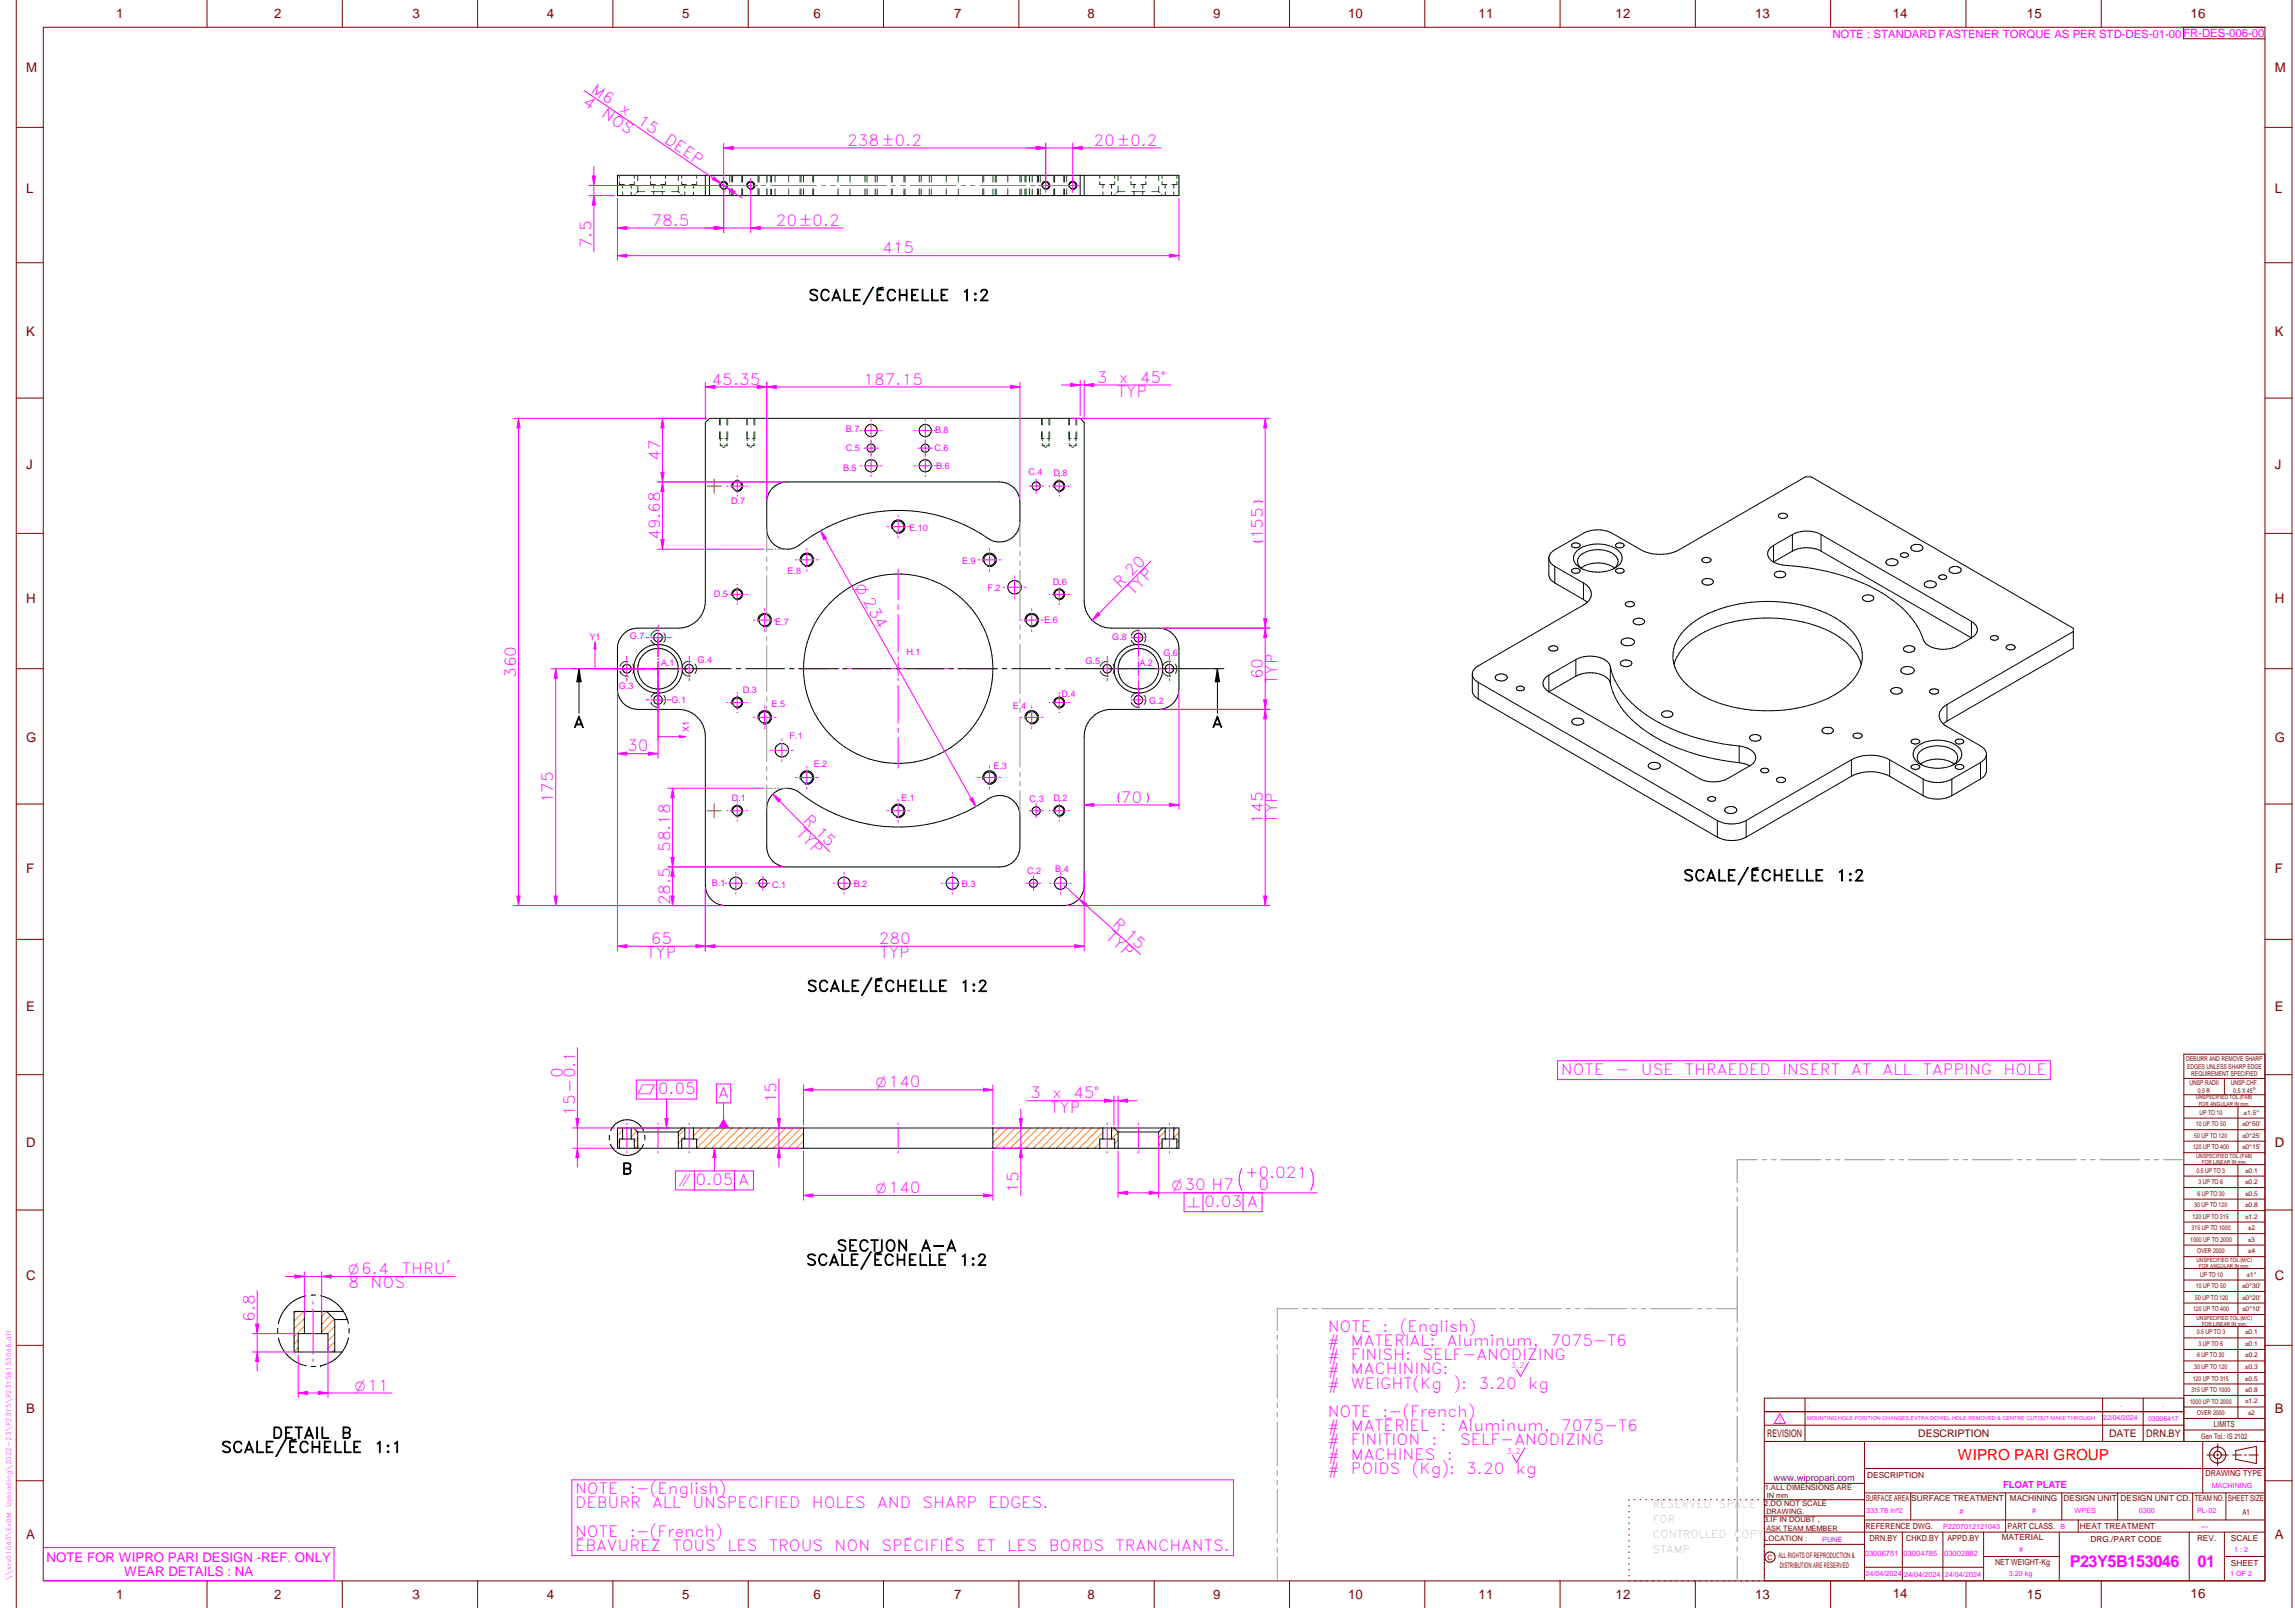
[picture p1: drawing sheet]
<svg xmlns="http://www.w3.org/2000/svg" width="848mm" height="594mm" viewBox="0 0 848 594" stroke-linecap="round" stroke-linejoin="round" font-family="sans-serif">
<defs><g id="words">
<g font-size="6" fill="#f0f">
<text x="764.8" y="578.9">P23Y5B153046</text>
<text x="812.1" y="578.9">01</text>
</g>
<g font-size="5.7" fill="#f0f">
<text x="218.1" y="34" transform="rotate(34 218.1 34)">M6</text>
<text x="215.1" y="38.3" transform="rotate(34 215.1 38.3)">4</text>
<text x="228.7" y="41.1" transform="rotate(34 228.7 41.1)">x</text>
<text x="221.9" y="42.8" transform="rotate(34 221.9 42.8)">NOS</text>
<text x="235.2" y="45.6" transform="rotate(34 235.2 45.6)">15</text>
<text x="245.2" y="52.3" transform="rotate(34 245.2 52.3)">DEEP</text>
<text x="313.1" y="53.8">238±0.2</text>
<text x="404.1" y="53.8">20±0.2</text>
<text x="240.7" y="83.4">78.5</text>
<text x="286.6" y="83.4">20±0.2</text>
<text x="218.6" y="91.7" transform="rotate(-90 218.6 91.7)">7.5</text>
<text x="326" y="93.6">415</text>
<text x="263" y="142.1">45.35</text>
<text x="319.1" y="142.1">187.15</text>
<text x="405.3" y="141.4">3</text>
<text x="413.5" y="141.4">x</text>
<text x="421.3" y="141.4">45°</text>
<text x="412.8" y="146.6">TYP</text>
<text x="243.9" y="170.3" transform="rotate(-90 243.9 170.3)">47</text>
<text x="243.9" y="199.5" transform="rotate(-90 243.9 199.5)">49.68</text>
<text x="466.7" y="199.3" transform="rotate(-90 466.7 199.3)">155</text>
<text x="413.9" y="217.5" transform="rotate(-45 413.9 217.5)">R 20</text>
<text x="418.6" y="220.2" transform="rotate(-45 418.6 220.2)">TYP</text>
<text x="190.7" y="250.5" transform="rotate(-90 190.7 250.5)">360</text>
<text x="466.7" y="251" transform="rotate(-90 466.7 251)">60</text>
<text x="471.9" y="252.6" transform="rotate(-90 471.9 252.6)">TYP</text>
<text x="231.7" y="277.6">30</text>
<text x="204.5" y="296.8" transform="rotate(-90 204.5 296.8)">175</text>
<text x="414.2" y="296.5">70</text>
<text x="296.6" y="303.3" transform="rotate(45 296.6 303.3)">R 15</text>
<text x="466.7" y="304.2" transform="rotate(-90 466.7 304.2)">145</text>
<text x="471.9" y="303.9" transform="rotate(-90 471.9 303.9)">TYP</text>
<text x="293.8" y="308" transform="rotate(45 293.8 308)">TYP</text>
<text x="247.7" y="314.8" transform="rotate(-90 247.7 314.8)">58.18</text>
<text x="247.7" y="334.5" transform="rotate(-90 247.7 334.5)">28.5</text>
<text x="410.8" y="341.8" transform="rotate(42 410.8 341.8)">R 15</text>
<text x="408.3" y="346.6" transform="rotate(42 408.3 346.6)">TYP</text>
<text x="238.8" y="353.9">TYP</text>
<text x="240.5" y="348.7">65</text>
<text x="324.7" y="348.7">280</text>
<text x="325.1" y="353.9">TYP</text>
<text x="207.9" y="398.4" transform="rotate(-90 207.9 398.4)">0</text>
<text x="576.8" y="397.1">NOTE</text>
<text x="597" y="397.1">-</text>
<text x="606.3" y="397.1">USE</text>
<text x="622.7" y="397.1">THRAEDED</text>
<text x="658.6" y="397.1">INSERT</text>
<text x="684.1" y="397.1">AT</text>
<text x="695.6" y="397.1">ALL</text>
<text x="710.5" y="397.1">TAPPING</text>
<text x="740.4" y="397.1">HOLE</text>
<text x="243" y="404.3">0.05</text>
<text x="265.4" y="405.7">A</text>
<text x="286.9" y="407.6" transform="rotate(-90 286.9 407.6)">15</text>
<text x="380.7" y="405.8">3</text>
<text x="388.8" y="405.8">x</text>
<text x="396.6" y="405.8">45°</text>
<text x="212.5" y="412.2" transform="rotate(-90 212.5 412.2)">15-0.1</text>
<text x="388.1" y="411.1">TYP</text>
<text x="257" y="437.9">0.05 A</text>
<text x="460.1" y="435.3">+0.021</text>
<text x="376.4" y="440.6" transform="rotate(-90 376.4 440.6)">15</text>
<text x="465.1" y="439.8">0</text>
<text x="444.9" y="445.9">0.03 A</text>
<text x="148.5" y="470.7">THRU`</text>
<text x="128.8" y="476">8</text>
<text x="136.9" y="476">NOS</text>
<text x="94.1" y="488.2" transform="rotate(-90 94.1 488.2)">6.8</text>
<text x="490.6" y="492">NOTE</text>
<text x="510.8" y="492">:</text>
<text x="517.3" y="492">(English)</text>
<text x="490.6" y="497.2">#</text>
<text x="499.2" y="497.2">MATERIAL:</text>
<text x="534.6" y="497.2">Aluminum,</text>
<text x="572.9" y="497.2">7075-T6</text>
<text x="490.6" y="502.5">#</text>
<text x="499.2" y="502.5">FINISH:</text>
<text x="525.6" y="502.5">SELF-ANODIZING</text>
<text x="490.6" y="507.7">#</text>
<text x="499.2" y="507.7">MACHINING:</text>
<text x="490.6" y="513">#</text>
<text x="499.2" y="513">WEIGHT(Kg</text>
<text x="537.2" y="513">):</text>
<text x="546.4" y="513">3.20</text>
<text x="564.7" y="513">kg</text>
<text x="490.6" y="523.5">NOTE</text>
<text x="510.8" y="523.5">:-(French)</text>
<text x="490.6" y="528.7">#</text>
<text x="490.6" y="534">#</text>
<text x="499.2" y="534">FINITION</text>
<text x="499.2" y="528.7">MATÉRIEL</text>
<text x="529" y="534">:</text>
<text x="532.3" y="528.7">:</text>
<text x="538.7" y="528.7">Aluminum,</text>
<text x="539.6" y="534">SELF-ANODIZING</text>
<text x="577" y="528.7">7075-T6</text>
<text x="490.6" y="539.2">#</text>
<text x="499.2" y="539.2">MACHINES</text>
<text x="534.7" y="539.2">:</text>
<text x="490.6" y="544.5">#</text>
<text x="499.2" y="544.5">POIDS</text>
<text x="521.7" y="544.5">(Kg):</text>
<text x="541.9" y="544.5">3.20</text>
<text x="560.1" y="544.5">kg</text>
<text x="212.5" y="552">NOTE</text>
<text x="232.7" y="552">:-(English)</text>
<text x="212.5" y="557.2">DEBURR</text>
<text x="241" y="557.2">ALL</text>
<text x="255.9" y="557.2">UNSPECIFIED</text>
<text x="300" y="557.2">HOLES</text>
<text x="324.2" y="557.2">AND</text>
<text x="340.8" y="557.2">SHARP</text>
<text x="365.2" y="557.2">EDGES.</text>
<text x="212.5" y="567.7">NOTE</text>
<text x="232.7" y="567.7">:-(French)</text>
<text x="212.5" y="573">ÉBAVUREZ</text>
<text x="248.5" y="573">TOUS</text>
<text x="268.8" y="573">LES</text>
<text x="284.2" y="573">TROUS</text>
<text x="308.4" y="573">NON</text>
<text x="325.8" y="573">SPÉCIFIÉS</text>
<text x="360.9" y="573">ET</text>
<text x="372.2" y="573">LES</text>
<text x="387.6" y="573">BORDS</text>
<text x="412.2" y="573">TRANCHANTS.</text>
</g>
<g font-size="5.7">
<text x="298.7" y="111.1">SCALE/ÉCHELLE</text>
<text x="355.2" y="111.1">1:2</text>
<text x="211.9" y="268.8">A</text>
<text x="447.8" y="268.8">A</text>
<text x="622" y="325.5">SCALE/ÉCHELLE</text>
<text x="678.6" y="325.5">1:2</text>
<text x="298.2" y="366.4">SCALE/ÉCHELLE</text>
<text x="354.7" y="366.4">1:2</text>
<text x="229.7" y="433.9">B</text>
<text x="297.9" y="467.5">SCALE/ÉCHELLE</text>
<text x="309.2" y="462.3">SECTION</text>
<text x="340.2" y="462.3">A-A</text>
<text x="354.4" y="467.5">1:2</text>
<text x="100.5" y="531.5">DETAIL</text>
<text x="126" y="531.5">B</text>
<text x="81.7" y="536.7">SCALE/ÉCHELLE</text>
<text x="138.2" y="536.7">1:1</text>
</g>
<text font-size="5.6" fill="#f00" x="723.5" y="539.3">WIPRO PARI GROUP</text>
<g font-size="5.4" fill="#f0f">
<text x="315.9" y="216.9" transform="rotate(61 315.9 216.9)">O 234</text>
<text x="323.6" y="401.7">O140</text>
<text x="235.5" y="404.3">r</text>
<text x="250.9" y="437.9">i</text>
<text x="323.6" y="440.8">O140</text>
<text x="433" y="439.8">O30 H7</text>
<text x="438.7" y="445.9">n</text>
<text x="128.8" y="470.7">O6.4</text>
<text x="131.1" y="513.8">O11</text>
</g>
<g font-size="4.9" fill="#800000">
<text x="42.9" y="6.6">1</text>
<text x="101.3" y="6.7">2</text>
<text x="152.5" y="6.7">3</text>
<text x="202.1" y="6.7">4</text>
<text x="252.1" y="6.7">5</text>
<text x="300.6" y="6.7">6</text>
<text x="352.6" y="6.7">7</text>
<text x="401.9" y="6.7">8</text>
<text x="448.4" y="6.7">9</text>
<text x="498.1" y="6.7">10</text>
<text x="546.4" y="6.7">11</text>
<text x="597" y="6.7">12</text>
<text x="648.5" y="6.6">13</text>
<text x="699.4" y="6.6">14</text>
<text x="749" y="6.7">15</text>
<text x="809.5" y="6.6">16</text>
<text x="9.7" y="26.7">M</text>
<text x="840.6" y="26.7">M</text>
<text x="9.7" y="71.4">L</text>
<text x="840.6" y="71.4">L</text>
<text x="9.7" y="124.2">K</text>
<text x="840.6" y="124.2">K</text>
<text x="9.7" y="173.4">J</text>
<text x="840.6" y="173.4">J</text>
<text x="9.7" y="222.7">H</text>
<text x="840.6" y="222.7">H</text>
<text x="9.7" y="274.3">G</text>
<text x="840.6" y="274.3">G</text>
<text x="9.7" y="322.6">F</text>
<text x="840.6" y="322.6">F</text>
<text x="9.7" y="373.3">E</text>
<text x="840.6" y="373.3">E</text>
<text x="9.7" y="423.8">D</text>
<text x="840.6" y="423.8">D</text>
<text x="9.7" y="472.8">C</text>
<text x="840.6" y="472.8">C</text>
<text x="9.7" y="522.1">B</text>
<text x="840.6" y="522.1">B</text>
<text x="9.7" y="568.7">A</text>
<text x="840.6" y="568.7">A</text>
<text x="42.9" y="590.6">1</text>
<text x="101.3" y="590.7">2</text>
<text x="152.5" y="590.7">3</text>
<text x="202.1" y="590.7">4</text>
<text x="252.1" y="590.7">5</text>
<text x="300.6" y="590.7">6</text>
<text x="352.6" y="590.7">7</text>
<text x="401.9" y="590.7">8</text>
<text x="448.4" y="590.7">9</text>
<text x="498.1" y="590.7">10</text>
<text x="546.4" y="590.7">11</text>
<text x="597" y="590.7">12</text>
<text x="648.5" y="590.6">13</text>
<text x="699.4" y="590.5">14</text>
<text x="749" y="590.7">15</text>
<text x="809.5" y="590.5">16</text>
</g>
<g font-size="4.9" fill="#f0f">
<text x="17.2" y="577">NOTE FOR WIPRO PARI DESIGN -REF. ONLY</text>
<text x="45.9" y="582.3">WEAR DETAILS : NA</text>
</g>
<text font-size="4.2" fill="#f0f" x="677.1" y="13.9">NOTE : STANDARD FASTENER TORQUE AS PER STD-DES-01-00FR-DES-006-00</text>
<g font-size="3.9" fill="#800000">
<text x="653" y="530.9">REVISION</text>
<text x="708.9" y="530.9">DESCRIPTION</text>
<text x="779.4" y="530.9">DATE</text>
<text x="793.1" y="530.9">DRN.BY</text>
</g>
<g font-size="3.9" fill="#c0c0c0">
<text x="610.8" y="557.1">RESERVED</text>
<text x="635.2" y="557.1">SPACE</text>
<text x="610.8" y="562.7">FOR</text>
<text x="610.8" y="568.3">CONTROLLED</text>
<text x="640.7" y="568.3">COPY</text>
<text x="610.8" y="573.8">STAMP</text>
</g>
<text font-size="3.6" fill="#f0f" x="740.2" y="549.8">FLOAT PLATE</text>
<text font-size="3.5" fill="#00f" x="655.4" y="547.1">www.wipropari.com</text>
<g font-size="3.4" fill="#f0f">
<text x="312.5" y="159.8">B.7</text>
<text x="345.5" y="160">B.8</text>
<text x="312.5" y="166.6">C.5</text>
<text x="345.3" y="166.6">C.6</text>
<text x="311.5" y="174">B.5</text>
<text x="345.9" y="173.2">B.6</text>
<text x="380" y="175.6">C.4</text>
<text x="389.3" y="175.7">D.8</text>
<text x="270.2" y="186.2">D.7</text>
<text x="336" y="196.3">E.10</text>
<text x="355.5" y="208.5">E.9</text>
<text x="291" y="212">E.8</text>
<text x="263.8" y="220.6">D.5</text>
<text x="364.9" y="218.4">F.2</text>
<text x="389" y="216.2">D.6</text>
<text x="286.5" y="230.8">E.7</text>
<text x="385.8" y="230.2">E.6</text>
<text x="217.8" y="236.4">Y1</text>
<text x="232.7" y="236">G.7</text>
<text x="411" y="236.3">G.8</text>
<text x="244.3" y="245.9">A.1</text>
<text x="257.7" y="244.9">G.4</text>
<text x="334.9" y="242">H.1</text>
<text x="401.2" y="245.4">G.5</text>
<text x="429.9" y="242.5">G.6</text>
<text x="421" y="246.2">A.2</text>
<text x="228.7" y="254.7">G.3</text>
<text x="274.5" y="256">D.3</text>
<text x="392.2" y="257.4">D.4</text>
<text x="248.2" y="259.8">G.1</text>
<text x="285.1" y="261.2">E.5</text>
<text x="374.2" y="262">E.4</text>
<text x="424.7" y="260.2">G.2</text>
<text x="254.6" y="270.5" transform="rotate(-90 254.6 270.5)">X1</text>
<text x="291.8" y="273.1">F.1</text>
<text x="300.7" y="283.5">E.2</text>
<text x="367.1" y="284.3">E.3</text>
<text x="270.4" y="296">D.1</text>
<text x="333" y="296">E.1</text>
<text x="380.5" y="296.2">C.3</text>
<text x="389.3" y="296">D.2</text>
<text x="379.5" y="322.8">C.2</text>
<text x="389.9" y="322.3">B.4</text>
<text x="263" y="327.4">B.1</text>
<text x="285.4" y="327.9">C.1</text>
<text x="315.5" y="327.6">B.2</text>
<text x="355.5" y="327.5">B.3</text>
</g>
<text font-size="3.3" fill="#f0f" x="656.6" y="525.7">1</text>
<g font-size="3.1" fill="#800000">
<text x="818.1" y="527.3">LIMITS</text>
<text x="815" y="545.5">DRAWING TYPE</text>
<text x="690" y="546.1">DESCRIPTION</text>
<text x="689.5" y="554.6">SURFACE AREA</text>
<text x="706.2" y="554.6">SURFACE TREATMENT</text>
<text x="742.7" y="554.6">MACHINING</text>
<text x="762.5" y="554.6">DESIGN UNIT</text>
<text x="783.6" y="554.6">DESIGN UNIT CD.</text>
<text x="811" y="554.4">TEAM NO.</text>
<text x="823.3" y="554.5">SHEET SIZE</text>
<text x="828.6" y="559.9">A1</text>
<text x="689.4" y="564.9">REFERENCE DWG.</text>
<text x="690.8" y="569.3">DRN.BY</text>
<text x="704.4" y="569.2">CHKD.BY</text>
<text x="719.6" y="569.3">APPD.BY</text>
<text x="739.7" y="569.1">MATERIAL</text>
<text x="741.8" y="564.7">PART CLASS.</text>
<text x="768.6" y="564.7">HEAT TREATMENT</text>
<text x="772.5" y="569.7">DRG./PART CODE</text>
<text x="811.9" y="569.3">REV.</text>
<text x="824.4" y="569.4">SCALE</text>
<text x="737.3" y="578">NET WEIGHT-Kg</text>
<text x="824.4" y="578.5">SHEET</text>
</g>
<text font-size="3" fill="#800000" x="832.4" y="403.9">°</text>
<g font-size="2.8" fill="#f0f">
<text x="558.3" y="505.4">3.2</text>
<text x="556.9" y="537.2">3.2</text>
<text x="689.1" y="575">03006751</text>
<text x="703.4" y="574.9">03004785</text>
<text x="718.4" y="575">03002882</text>
</g>
<g font-size="2.8" fill="#800000">
<text x="813.4" y="531.5">Gen Tol.: IS 2102</text>
<text x="652.1" y="550.4">1.ALL DIMENSIONS ARE</text>
<text x="652" y="556.4">2.DO NOT SCALE</text>
<text x="652" y="562.5">3.IF IN DOUBT ,</text>
<text x="652" y="569.2">LOCATION :</text>
<text x="657.2" y="575.8">ALL RIGHTS OF REPRODUCTION &amp;</text>
<text x="657.7" y="579.2">DISTRIBUTION ARE RESERVED</text>
</g>
<g font-size="2.7" fill="#f0f">
<text x="817.3" y="549.9">MACHINING</text>
<text x="689.6" y="559.1">333.78 in^2</text>
<text x="724.1" y="559.2">#</text>
<text x="751" y="559.1">#</text>
<text x="766.6" y="559">WPES</text>
<text x="790.3" y="558.8">0300</text>
<text x="811.9" y="558.8">PL-02</text>
<text x="673.4" y="569.6">PUNE</text>
<text x="718.1" y="564.9">P2207012121043</text>
<text x="761.4" y="564.9">B</text>
<text x="813.3" y="564.9">---</text>
<text x="746.1" y="573.2">#</text>
<text x="825.6" y="573.4">1 : 2</text>
<text x="689.4" y="582.4">24/04/2024</text>
<text x="703.7" y="582.5">24/04/2024</text>
<text x="718.7" y="582.6">24/04/2024</text>
<text x="742.3" y="582.2">3.20 kg</text>
<text x="824.1" y="582.4">1 OF 2</text>
</g>
<g font-size="2.7" fill="#800000">
<text x="652.9" y="553.5">IN mm</text>
<text x="652.7" y="559.5">DRAWING.</text>
<text x="652.7" y="565.5">ASK TEAM MEMBER</text>
<text x="653.1" y="576.3">C</text>
</g>
<g font-size="2.5" fill="#800000">
<text x="807.8" y="392">DEBURR AND REMOVE SHARP</text>
<text x="808.2" y="394.8">EDGES UNLESS SHARP EDGE</text>
<text x="809.1" y="400.9">UNSP.RADII</text>
<text x="809.8" y="397.6">REQUIREMENT SPECIFIED</text>
<text x="824.4" y="400.7">UNSP.CHF.</text>
<text x="812.2" y="403.6">0.5 R</text>
<text x="825.3" y="403.9">0.5 X 45</text>
<text x="812.8" y="411.8">UP TO 10</text>
<text x="829.1" y="411.9">±1.5°</text>
<text x="811.4" y="416.1">10 UP TO 50</text>
<text x="828.5" y="416.1">±0°50'</text>
<text x="810.4" y="424.5">120 UP TO 400</text>
<text x="810.9" y="420.3">50 UP TO 120</text>
<text x="828.5" y="424.5">±0°15'</text>
<text x="828.5" y="420.3">±0°25'</text>
<text x="811.7" y="433.2">0.5 UP TO 3</text>
<text x="812.5" y="437.5">3 UP TO 6</text>
<text x="829.6" y="437.4">±0.2</text>
<text x="829.6" y="433.2">±0.1</text>
<text x="812" y="441.7">6 UP TO 30</text>
<text x="829.6" y="441.7">±0.5</text>
<text x="810.9" y="445.9">30 UP TO 120</text>
<text x="829.6" y="446">±0.8</text>
<text x="809.9" y="454.4">315 UP TO 1000</text>
<text x="810.3" y="450.2">120 UP TO 315</text>
<text x="829.6" y="450.2">±1.2</text>
<text x="830.7" y="454.4">±2</text>
<text x="809.4" y="458.7">1000 UP TO 2000</text>
<text x="830.6" y="458.7">±3</text>
<text x="811.9" y="463">OVER 2000</text>
<text x="830.7" y="463">±4</text>
<text x="813.1" y="471.6">UP TO 10</text>
<text x="830.1" y="471.6">±1°</text>
<text x="811.4" y="475.9">10 UP TO 50</text>
<text x="828.5" y="475.9">±0°30'</text>
<text x="810.4" y="484.4">120 UP TO 400</text>
<text x="811.2" y="480.1">50 UP TO 120</text>
<text x="828.5" y="484.4">±0°10'</text>
<text x="828.5" y="480.1">±0°20'</text>
<text x="811.7" y="493">0.5 UP TO 3</text>
<text x="812.4" y="497.2">3 UP TO 6</text>
<text x="829.6" y="497.3">±0.1</text>
<text x="829.6" y="493">±0.1</text>
<text x="811.9" y="501.5">6 UP TO 30</text>
<text x="829.6" y="501.5">±0.2</text>
<text x="810.8" y="505.8">30 UP TO 120</text>
<text x="829.6" y="505.8">±0.3</text>
<text x="809.8" y="514.3">315 UP TO 1000</text>
<text x="810.3" y="510.1">120 UP TO 315</text>
<text x="829.6" y="510">±0.5</text>
<text x="829.6" y="514.3">±0.8</text>
<text x="809.2" y="518.5">1000 UP TO 2000</text>
<text x="829.6" y="518.5">±1.2</text>
<text x="811.9" y="522.8">OVER 2000</text>
<text x="830.6" y="522.7">±2</text>
</g>
<g font-size="2.5" fill="#f0f">
<text x="668.4" y="519.9">.</text>
<text x="783.5" y="520">.</text>
<text x="799.1" y="519.9">.</text>
<text x="777.2" y="524.8">22/04/2024</text>
<text x="793.8" y="524.8">03006417</text>
</g>
<g font-size="2.4" fill="#f0f">
<text x="4.1" y="556.9" transform="rotate(-90 4.1 556.9)">Uploading\2022-23\P23Y5\P23Y5B153046.dft</text>
<text x="4.1" y="584.1" transform="rotate(-90 4.1 584.1)">\\srv01043\ExDM</text>
</g>
<g font-size="2.1" fill="#800000">
<text x="811.5" y="406.1">UNSPECIFIED TOL.(FAB)</text>
<text x="812.5" y="408.5">FOR ANGULAR IN mm.</text>
<text x="811.6" y="427.7">UNSPECIFIED TOL.(FAB)</text>
<text x="813.6" y="430.1">FOR LINEAR IN mm.</text>
<text x="811.7" y="466.1">UNSPECIFIED TOL.(M/C)</text>
<text x="812.5" y="468.5">FOR ANGULAR IN mm.</text>
<text x="811.7" y="487.6">UNSPECIFIED TOL.(M/C)</text>
<text x="813.6" y="489.9">FOR LINEAR IN mm.</text>
</g>
<text font-size="2" fill="#f0f" x="667.9" y="524.8">MOUNTING HOLE POSITION CHANGES,EXTRA DOWEL HOLE REMOVED &amp; CENTRE CUTOUT MAKE THROUGH</text>
</g></defs>
<g fill="none" stroke="#800000" stroke-width=".37">
<path d="M6 .1v593.9M16 10.1h821v573.9l-821 .1zM76.5 .1v10M126.5 .1v10M176.5 .1v10M226.5 .1v10M276.5 .1v10M326.5 .1v10M376.5 .1v10M426.5 .1v10M476.5 .1v10M526.5 .1v10"/>
<path d="M576.5 .1v10M626.5 .1v10M676.5 .1v10M726.5 .1v10M776.5 .1v10M806.8 10.1v4.2l30.2 .1M847 .1v593.9M6 47.1h10M837 47.1h10M6 97.1h10M837 97.1h10M6 147.1h10"/>
<path d="M837 147.1h10M6 197.1h10M837 197.1h10M6 247.1h10M837 247.1h10M6 297.1h10M837 297.1h10M6 347h10M837 347h10M6 397h10M807 398.4h30M822 398.4v6.1"/>
<path d="M837 397h10M837 389.5h-30v143.1M807 404.5h30M807 408.9h30M807 413.1h30M807 417.4h30M827 408.9v17M807 421.6h30M807 425.9h30M807 430.3h30M807 434.5h30M807 438.7h30"/>
<path d="M827 430.3v34M6 447h10M807 443h30M807 447.3h30M807 451.5h30M807 455.8h30M807 460h30M837 447h10M807 464.3h30M807 468.7h30M807 472.9h30M807 477.1h30"/>
<path d="M827 468.7v16.9M6 497h10M807 481.4h30M807 485.6h30M807 490.1h30M807 494.3h30M807 498.6h30M827 490.1v33.9M837 497h10M667 516.6v16M777 516.6v16M792 516.6v16"/>
<path d="M807 502.8h30M807 507.1h30M807 511.3h30M807 515.5h30M807 519.8h30M807 516.6h-155v67.5M652 532.6h185.2M652 521.5h155M652 526.5h155M689 532.6v51.4M807 524h30M807 528.3h30"/>
<path d="M814 532.6v19M815.5 537.5h2.8M819.1 537.5h.7M819.5 533.5v2.9M819.5 537.2v.7M819.5 538.7v2.8M820.6 537.5h2.9M825 537.5h3.4M826.2 535.9l7.6-1.6v6.4l-7.6-1.5zM829.3 537.5h.8M831 537.5h3.5M6 547.1h10"/>
<path d="M602 554.1v.3M602 556.2v.3M602 558.3v.3M603.8 554.1h.4M606 554.1h.3M608.2 554.1h.3M610.4 554.1h.3M612.6 554.1h.3M614.7 554.1h.3M616.9 554.1h.3M619.1 554.1h.3M621.2 554.1h.3"/>
<path d="M623.4 554.1h.3M625.6 554.1h.3M627.8 554.1h.3M629.9 554.1h.4M632.1 554.1h.3M634.3 554.1h.3M636.5 554.1h.3M638.6 554.1h.3M640.8 554.1h.3M643 554.1h.3M645.2 554.1h.3M647.3 554.1h.4"/>
<path d="M649.5 554.1h.3M652 548h37M689 542.5h148M689 551.6h148M689 554.1h-37.3M706.1 551.6v10M741.1 551.6v14.4M761.9 551.6v10M782.5 551.6v10M810.3 551.6v10M822.5 551.6v10M837 547.1h10"/>
<path d="M602 560.5v.3M602 562.6v.3M602 564.8v.3M602 566.9v.3M602 569v.3M602 571.2v.3M602 573.3v.4M602 575.5v.3M602 577.6v.3M602 579.8v.3M652 570.6h37M652 560.1h37"/>
<path d="M689 561.6h148M689 579h44M703 566v18M718 566v18M733 575.1h28M733 566v18M761 566v18M768 561.6v4.4M809 566v18M822 566v18M822 575.1h15M837 566h-185"/>
<path d="M76.5 584.1v9.9M126.5 584.1v9.9M176.5 584.1v9.9M226.5 584.1v9.9M276.5 584.1v9.9M326.5 584.1v9.9M376.5 584.1v9.9M426.5 584.1v9.9M476.5 584.1v9.9M526.5 584.1v9.9M576.5 584.1v9.9M602 581.9v.3"/>
<path d="M626.5 584.1v9.9M676.5 584.1v9.9M726.5 584.1v9.9M776.5 584.1v9.9"/>
<circle cx="819.5" cy="537.5" r="2.99"/>
<circle cx="819.5" cy="537.5" r="1.39"/>
<circle cx="654.1" cy="575.3" r="1.9"/>
</g>
<g fill="none" stroke="#f0f" stroke-width=".37">
<path d="M269.8 219.6h5.2M272.4 217v5.2M331.9 210.3v11.4M278.3 229.1h.3M278.9 229.1h.2M280 229.1h5.2M282.6 224.9v.2M282.6 225.4v.2M282.6 226.5v5.2M282.6 232.6v.2M282.6 233.1v.2M286.1 229.1h.2"/>
<path d="M286.6 229.1h.3M331.9 223.5v1.7M331.9 227v14M295.1 247.1h11.4M308.3 247.1h1.7M311.8 247.1h14M327.6 247.1h.8M329.3 247.1h5.2M331.9 250.6v.8M331.9 253.2v14M331.9 244.4v5.3M331.9 242.7v.9"/>
<path d="M335.4 247.1h.9M338 247.1h14M353.8 247.1h1.7M357.3 247.1h11.4M331.9 268.9v1.7M331.9 272.5v11.3M564.9 503.2l-3 5.3-1.5-2.6M563.5 535l-3.1 5.3-1.5-2.7M657.7 522.3l2.1 3.6h-4.2zM211.3 546.7h244.5v28h-244.5zM16 571.8h107.4v12.2h-107.4z"/>
</g>
<g fill="none" stroke="#949494" stroke-width=".37">
<path d="M641.9 438.7v1.8M649.4 428.5h-7.5v8.5M651.2 428.5h1.7M654.6 428.5h1.8M658.2 428.5h14.7M674.7 428.5h1.7M678.2 428.5h1.7M681.7 428.5h14.8M698.3 428.5h1.7M701.8 428.5h1.7M705.3 428.5h14.7M721.9 428.5h1.7"/>
<path d="M725.3 428.5h1.8M728.9 428.5h14.7M745.4 428.5h1.7M748.9 428.5h1.7M752.4 428.5h14.8M769 428.5h1.7M772.5 428.5h1.7M776 428.5h14.7M792.6 428.5h1.7M796 428.5h1.8M799.5 428.5h7.4M641.9 442.3v1.6"/>
<path d="M641.9 445.8v17M641.9 464.6v1.7M641.9 468.1v1.7M641.9 471.6v17.1M472 493.4v1.6M472 496.8v1.8M479.7 483.5h-7.7v8M481.5 483.5h1.7M485 483.5h1.7M488.5 483.5h15.5M505.8 483.5h1.7M509.3 483.5h1.7"/>
<path d="M512.8 483.5h15.5M530.1 483.5h1.7M533.6 483.5h1.7M537.1 483.5h15.5M554.4 483.5h1.7M557.9 483.5h1.7M561.4 483.5h15.5M578.7 483.5h1.6M582.2 483.5h1.7M585.6 483.5h15.5M603 483.5h1.6M606.4 483.5h1.8"/>
<path d="M609.9 483.5h15.5M627.2 483.5h1.7M630.7 483.5h1.7M634.2 483.5h7.7M641.9 490.4v1.7M641.9 493.9v1.7M641.9 497.4v17.1M472 500.3v16.3M472 518.3v1.8M641.9 516.3v1.6M641.9 519.8v1.7M472 521.8v1.7"/>
<path d="M472 525.4v16.2M641.9 523.2v17.1M472 543.3v1.7M472 546.9v1.7M472 550.3v16.2M641.9 542.1v1.7M641.9 545.6v1.7M641.9 549.1v17M472 568.3v1.8M472 571.8v1.7M472 575.4v8.1M641.9 567.9v1.7"/>
<path d="M641.9 571.4v1.8M641.9 574.9v8.6"/>
</g>
<g fill="none" stroke="#000" stroke-width=".37">
<path d="M260.6 156.1l1.6-1.5h137l1.4 1.5v66a10 10 0 0 0 10.1 10h17.5a7.5 7.5 0 0 1 7.5 7.5v15a7.5 7.5 0 0 1-7.5 7.5h-17.5a10 10 0 0 0-10.1 10v55a7.4 7.4 0 0 1-7.5 7.5h-124.9a7.5 7.5 0 0 1-7.6-7.5v-55a10 10 0 0 0-9.9-10h-15a7.5 7.5 0 0 1-7.5-7.5v-15a7.5 7.5 0 0 1 7.5-7.5h15a10 10 0 0 0 9.9-10zM270.5 180.1a2 2 0 0 1 1.7-2.5 2 2 0 0 1 2.2 2.1 2 2 0 0 1-2.5 1.8M285.5 180.3a7.9 7.9 0 0 1 5.3-2.2h78.6a7.4 7.4 0 0 1 7.5 7.4v7.2a7.5 7.5 0 0 1-11.7 6.2 58.7 58.7 0 0 0-70.6 3 7.5 7.5 0 0 1-11.3-6.5v-9.9a7.7 7.7 0 0 1 2.2-5.2zM329.5 195.2a2.5 2.5 0 0 1 2.2-3.1 2.5 2.5 0 0 1 2.7 2.7 2.5 2.5 0 0 1-3.1 2.2M389.5 180.1a2 2 0 0 1 1.7-2.5 2 2 0 0 1 2.2 2.1 2 2 0 0 1-2.5 1.8M295.7 207.5a2.51 2.51 0 0 1 2.2-3.2 2.51 2.51 0 0 1 2.8 2.7 2.51 2.51 0 0 1-3.2 2.3M363.3 207.5a2.5 2.5 0 0 1 2.1-3.1 2.5 2.5 0 0 1 2.8 2.7 2.5 2.5 0 0 1-3.2 2.2M270.5 220.1a2 2 0 0 1 1.7-2.5 2 2 0 0 1 2.2 2.1 2 2 0 0 1-2.5 1.8M280.2 229.7a2.5 2.5 0 0 1 2.2-3.1 2.5 2.5 0 0 1 2.7 2.7 2.5 2.5 0 0 1-3.2 2.2M378.8 229.7a2.5 2.5 0 0 1 2.2-3.1 2.5 2.5 0 0 1 2.8 2.7 2.5 2.5 0 0 1-3.2 2.2M389.5 220.1a2 2 0 0 1 1.7-2.5 2 2 0 0 1 2.2 2.1 2 2 0 0 1-2.5 1.8M270.5 260.1a2 2 0 0 1 1.7-2.5 2 2 0 0 1 2.2 2.1 2 2 0 0 1-2.5 1.8"/>
<path d="M280.2 265.7a2.49 2.49 0 0 1 2.1-3.2 2.49 2.49 0 0 1 2.7 2.7 2.49 2.49 0 0 1-3.1 2.2M378.8 265.7a2.49 2.49 0 0 1 2.2-3.2 2.49 2.49 0 0 1 2.7 2.7 2.49 2.49 0 0 1-3.1 2.2M389.5 260.1a2 2 0 0 1 1.7-2.5 2 2 0 0 1 2.2 2.1 2 2 0 0 1-2.5 1.8M285.3 293.6a7.5 7.5 0 0 1 10.2-.7 58.9 58.9 0 0 0 70.6 1.7 7.4 7.4 0 0 1 10.8 6.8v11.4a7.4 7.4 0 0 1-7.5 7.5h-78.6a7.4 7.4 0 0 1-7.5-7.5v-14.1a7.6 7.6 0 0 1 2-5.1zM295.7 287.9a2.5 2.5 0 0 1 2.2-3.1 2.5 2.5 0 0 1 2.8 2.7 2.5 2.5 0 0 1-3.2 2.2M363.3 287.9a2.49 2.49 0 0 1 2.2-3.1 2.49 2.49 0 0 1 2.7 2.7 2.49 2.49 0 0 1-3.2 2.2M270.5 300.1a2 2 0 0 1 1.7-2.5 2 2 0 0 1 2.2 2.1 2 2 0 0 1-2.5 1.8M329.5 300.2a2.49 2.49 0 0 1 2.1-3.1 2.49 2.49 0 0 1 2.8 2.6 2.49 2.49 0 0 1-3.1 2.3M389.5 300.1a2 2 0 0 1 1.7-2.5 2 2 0 0 1 2.2 2.1 2 2 0 0 1-2.5 1.8"/>
<circle cx="321.9" cy="159.1" r="2.24"/>
<circle cx="341.9" cy="159.1" r="2.26"/>
<circle cx="272.4" cy="179.6" r="1.7"/>
<circle cx="321.9" cy="172.1" r="2.25"/>
<circle cx="321.9" cy="165.6" r="1.51"/>
<circle cx="341.9" cy="165.6" r="1.5"/>
<circle cx="341.9" cy="172.1" r="2.25"/>
<circle cx="382.9" cy="179.6" r="1.5"/>
<circle cx="391.4" cy="179.6" r="1.7"/>
<circle cx="331.9" cy="194.6" r="2.13"/>
<circle cx="272.4" cy="219.6" r="1.7"/>
<circle cx="298.1" cy="206.8" r="2.13"/>
<circle cx="365.7" cy="206.8" r="2.13"/>
<circle cx="374.9" cy="217" r="2.49"/>
<circle cx="391.4" cy="219.6" r="1.7"/>
<circle cx="243.2" cy="235.6" r="1.6"/>
<circle cx="282.6" cy="229.1" r="2.13"/>
<circle cx="381.2" cy="229.1" r="2.13"/>
<circle cx="420.7" cy="235.6" r="1.6"/>
<circle cx="231.7" cy="247.1" r="1.6"/>
<circle cx="243.2" cy="247.1" r="9"/>
<circle cx="243.2" cy="247.1" r="7.5"/>
<circle cx="243.2" cy="258.6" r="1.6"/>
<circle cx="254.6" cy="247.1" r="1.6"/>
<circle cx="272.4" cy="259.6" r="1.7"/>
<circle cx="331.9" cy="247.1" r="35"/>
<circle cx="391.4" cy="259.6" r="1.7"/>
<circle cx="409.2" cy="247.1" r="1.6"/>
<circle cx="420.6" cy="247.1" r="7.5"/>
<circle cx="420.7" cy="247.1" r="9"/>
<circle cx="420.7" cy="258.5" r="1.6"/>
<circle cx="432.1" cy="247.1" r="1.59"/>
<circle cx="282.6" cy="265" r="2.13"/>
<circle cx="288.9" cy="277.2" r="2.51"/>
<circle cx="381.2" cy="265" r="2.13"/>
<circle cx="272.4" cy="299.6" r="1.7"/>
<circle cx="298.1" cy="287.3" r="2.13"/>
<circle cx="331.9" cy="299.6" r="2.13"/>
<circle cx="365.7" cy="287.3" r="2.13"/>
<circle cx="382.9" cy="299.6" r="1.51"/>
<circle cx="391.4" cy="299.6" r="1.7"/>
<circle cx="271.9" cy="326.3" r="2.24"/>
<circle cx="281.9" cy="326.3" r="1.51"/>
<circle cx="311.9" cy="326.3" r="2.25"/>
<circle cx="351.9" cy="326.3" r="2.25"/>
<circle cx="381.9" cy="326.3" r="1.5"/>
<circle cx="391.9" cy="326.3" r="2.25"/>
</g>
<g fill="none" stroke="#008000" stroke-width=".37">
<path d="M265.9 154.6v2.4M265.9 159.6v2.5h1M266.2 154.6v2.4M266.2 159.6v3.3M268.6 154.6v2.5M268.6 159.6v3.3M268.9 154.6v2.4M268.9 159.6v2.5h-1M275.9 159.6v2.5h1M275.9 154.6v2.4M276.2 154.6v2.4M276.2 159.6v3.3"/>
<path d="M278.6 154.6v2.5M278.6 159.6v3.3M278.9 159.6v2.5h-1M278.9 154.6v2.4M384.9 159.6v2.5h1M384.9 154.6v2.4M385.2 154.6v2.4M385.2 159.6v3.3M387.6 154.6v2.5M387.6 159.6v3.3M387.9 159.6v2.5h-1M387.9 154.6v2.4"/>
<path d="M394.9 159.6v2.5h1M394.9 154.6v2.4M395.2 154.6v2.4M395.2 159.6v3.3M397.6 154.6v2.5M397.6 159.6v3.3M397.9 159.6v2.5h-1M397.9 154.6v2.4M266.2 164.5h.8M266.2 164.5l.4 .3M266.2 163.7v.8M267 165.1l.4 .2 .4-.2"/>
<path d="M267.8 164.5h.8M268.6 164.5l-.4 .3M268.6 163.8v.7M276.2 164.5l.4 .3M276.2 164.5h.7M276.2 163.7v.8M277 165.1l.4 .2 .4-.2M277.8 164.5h.8M278.6 164.5l-.4 .3M278.6 163.8v.7M385.2 164.5h.8M385.2 163.7v.8"/>
<path d="M385.2 164.5l.4 .3M386 165.1l.4 .2 .4-.2M386.8 164.5h.8M387.6 163.8v.7M387.6 164.5l-.4 .3M395.2 164.5h.7M395.2 163.7v.8M395.2 164.5l.4 .3M396 165.1l.4 .2 .4-.2M396.8 164.5h.8M397.6 163.8v.7M397.6 164.5l-.4 .3"/>
<path d="M240.6 234.6h.1M240.6 236.6h.1M240.6 236.6a2.67 2.67 0 0 0 3 1.7M243.6 232.9l-.3-.1a2.68 2.68 0 0 0-2.7 1.8M245.3 233.8a2.69 2.69 0 0 1 0 3.5M418.1 236.6a2.75 2.75 0 0 0 3 1.7M418.1 236.6h.1M418.1 234.6h.1M421.1 232.9l-.3-.1a2.76 2.76 0 0 0-2.7 1.8M422.7 233.8a2.62 2.62 0 0 1 .1 3.5M229.1 248.1h.1M229.1 248.1a2.75 2.75 0 0 0 3.1 1.7"/>
<path d="M232.1 244.4a2.58 2.58 0 0 0-3 1.7M233.8 245.3a2.69 2.69 0 0 1 0 3.5M240.6 259.6h.1M240.6 259.6a2.58 2.58 0 0 0 3 1.6M243.6 255.9l-.3-.1a2.8 2.8 0 0 0-2.7 1.8M245.3 256.8a2.75 2.75 0 0 1 0 3.5M252.1 248.1h.1M252.1 248.1a2.75 2.75 0 0 0 3 1.7M255.1 244.4a2.58 2.58 0 0 0-3 1.7M256.8 245.3a2.62 2.62 0 0 1 0 3.5M406.6 248.1a2.73 2.73 0 0 0 3 1.7M406.6 248.1h.1"/>
<path d="M409.6 244.4a2.63 2.63 0 0 0-3 1.7M411.3 245.3a2.69 2.69 0 0 1 0 3.5M418.1 259.6a2.65 2.65 0 0 0 3 1.6M418.1 259.6h.1M421.1 255.9l-.3-.1a2.69 2.69 0 0 0-2.7 1.8M422.7 256.8a2.68 2.68 0 0 1 .1 3.5M429.6 248.1a2.75 2.75 0 0 0 3 1.7M429.6 248.1h.1M432.6 244.4a2.58 2.58 0 0 0-3 1.7M434.3 245.3a2.76 2.76 0 0 1 0 3.5"/>
</g>
<path d="M276.1 219.6h.1" fill="none" stroke="#f0f" stroke-width=".37"/>
<path d="M272.4 215.8v.1" fill="none" stroke="#f0f" stroke-width=".37"/>
<path d="M268.6 219.6h.1" fill="none" stroke="#f0f" stroke-width=".37"/>
<g fill="none" stroke="#f0f" stroke-width=".37">
<path d="M327.7 194.6h.2M328.2 194.6h.2M329.3 194.6h5.2M331.9 190.3v.3M331.9 190.9v.2M331.9 191.9v5.3M331.9 198.1v.2M331.9 198.6v.2M335.4 194.6h.2M335.9 194.6h.3M293.9 206.8h.3M294.5 206.8h.2"/>
<path d="M295.5 206.8h5.3M298.2 202.6v.3M298.2 203.2v.2M298.2 204.2v5.3M298.2 210.4v.2M298.2 210.9v.2M301.7 206.8h.2M302.2 206.8h.2M361.4 206.8h.3M361.9 206.8h.3M363.1 206.8h5.2M365.7 202.6v.3"/>
<path d="M365.7 203.2v.2M365.7 204.2v5.3M365.7 210.4v.2M365.7 210.9v.2M369.1 206.8h.3M369.7 206.8h.2M370.7 217h.2M371.2 217h.2M372.3 217h5.2M374.9 212.7v.2M374.9 213.2v.2M374.9 214.3v5.3"/>
<path d="M378.4 217h.2M378.9 217h.3M388.8 219.6h5.2M391.4 217v5.2M272.4 223.2v.1M374.9 220.5v.1M374.9 220.9v.3"/>
</g>
<path d="M395.1 219.6h.1" fill="none" stroke="#f0f" stroke-width=".37"/>
<path d="M391.4 215.8v.1" fill="none" stroke="#f0f" stroke-width=".37"/>
<path d="M387.6 219.6h.1" fill="none" stroke="#f0f" stroke-width=".37"/>
<g fill="none" stroke="#f0f" stroke-width=".37">
<path d="M377 229.1h.2M377.5 229.1h.2M378.6 229.1h5.3M381.3 224.9v.2M381.3 225.4v.2M381.3 232.6v.2M381.3 233.1v.2M381.3 226.5v5.2M384.7 229.1h.2M385.2 229.1h.3M391.4 223.2v.1M388.8 259.5h5.2"/>
<path d="M391.4 256.9v5.3M377 265h.2M377.5 265h.2M378.6 265h5.3M381.3 260.8v.2M381.3 261.3v.2M381.3 268.5v.2M381.3 269v.3M381.3 262.4v5.2M384.7 265h.2M385.2 265h.3"/>
</g>
<path d="M395.1 259.5h.1" fill="none" stroke="#f0f" stroke-width=".37"/>
<path d="M391.4 255.8v.1" fill="none" stroke="#f0f" stroke-width=".37"/>
<path d="M387.6 259.5h.1" fill="none" stroke="#f0f" stroke-width=".37"/>
<path d="M406.5 247.1h5.3M409.2 244.4v5.3M391.4 263.2v.1" fill="none" stroke="#f0f" stroke-width=".37"/>
<path d="M412.8 247.1h.7M413.6 247.1h.1" fill="none" stroke="#f0f" stroke-width=".37"/>
<path d="M409.2 242.7v.7" fill="none" stroke="#f0f" stroke-width=".37"/>
<path d="M404.8 247.1h.7" fill="none" stroke="#f0f" stroke-width=".37"/>
<path d="M418 235.6h5.3M420.7 233v5.2M409.2 250.7v.7M409.2 251.5v.1M429.5 247.1h5.3M432.1 244.4v5.3" fill="none" stroke="#f0f" stroke-width=".37"/>
<path d="M435.8 247.1h.7" fill="none" stroke="#f0f" stroke-width=".37"/>
<path d="M432.1 242.7v.7" fill="none" stroke="#f0f" stroke-width=".37"/>
<path d="M427.8 247.1h.7" fill="none" stroke="#f0f" stroke-width=".37"/>
<g fill="none" stroke="#f0f" stroke-width=".37">
<path d="M420.7 236.3v.3M420.7 237.4v5.2M409.9 247.1h.4M410.9 247.1h5.3M416.9 247.1h.3M418 247.1h5.3M418 258.6h5.3M420.7 243.3v.3M420.7 244.4v5.3M420.7 250.6v.3M420.7 251.5v9.7M424.2 247.1h.2"/>
<path d="M425.2 247.1h5.2M431.1 247.1h.3M432.1 250.7v.7M432.1 251.5v.1M380.3 299.6h5.2M382.9 296.9v5.3M388.8 299.6h5.2M391.4 296.9v5.3"/>
</g>
<path d="M395.1 299.6h.1" fill="none" stroke="#f0f" stroke-width=".37"/>
<path d="M391.4 295.8v.1" fill="none" stroke="#f0f" stroke-width=".37"/>
<path d="M387.6 299.6h.1" fill="none" stroke="#f0f" stroke-width=".37"/>
<g fill="none" stroke="#f0f" stroke-width=".37">
<path d="M269.8 259.5h5.2M272.4 256.9v5.3M278.3 265h.3M278.9 265h.2M280 265h5.2M282.6 260.8v.2M282.6 261.3v.2M282.6 262.4v5.2M282.6 268.5v.2M282.6 269v.3M284.6 277.2h.3M285.2 277.2h.2"/>
<path d="M286.1 265h.2M286.3 277.2h5.2M286.6 265h.3M288.9 272.9v.3M288.9 273.5v.2M288.9 274.6v5.2M292.4 277.2h.2M292.9 277.2h.3M288.9 280.7v.2M288.9 281.2v.2M293.9 287.3h.3M294.5 287.3h.2"/>
<path d="M295.5 287.3h5.3M298.2 283v.3M298.2 283.6v.2M298.2 284.6v5.3M298.2 290.8v.2M298.2 291.3v.2M301.7 287.3h.2M302.2 287.3h.2M327.7 299.6h.2M328.2 299.6h.2M329.3 299.6h5.2M331.9 295.3v.3"/>
<path d="M331.9 295.9v.2M331.9 296.9v5.3M335.4 299.6h.2M335.9 299.6h.3M361.4 287.3h.3M361.9 287.3h.3M363.1 287.3h5.2M365.7 283v.3M365.7 283.6v.2M365.7 284.6v5.3M365.7 290.8v.2M365.7 291.3v.2"/>
<path d="M369.1 287.3h.3M369.7 287.3h.2M331.9 303.1v.2M331.9 303.6v.2M391.4 303.2v.1M347.9 326.3h.2M348.3 326.3h.1M349.3 326.3h5.2M351.9 323.7v5.2M351.9 329.8v.1M351.9 330.2v.1M351.9 322.3v.2"/>
<path d="M351.9 322.7v.1M355.4 326.3h.1M355.7 326.3h.2M379.3 326.3h5.3M381.9 323.7v5.2M387.9 326.3h.2M388.3 326.3h.1M389.3 326.3h5.2M391.9 322.3v.2M391.9 322.7v.1M391.9 329.8v.1M391.9 330.2v.1"/>
<path d="M391.9 323.7v5.2M395.4 326.3h.1M395.7 326.3h.2"/>
</g>
<path d="M276.1 259.5h.1" fill="none" stroke="#f0f" stroke-width=".37"/>
<path d="M272.4 255.8v.1" fill="none" stroke="#f0f" stroke-width=".37"/>
<path d="M268.6 259.5h.1" fill="none" stroke="#f0f" stroke-width=".37"/>
<path d="M272.4 263.2v.1M269.8 299.6h5.2M272.4 296.9v5.3" fill="none" stroke="#f0f" stroke-width=".37"/>
<path d="M276.1 299.6h.1" fill="none" stroke="#f0f" stroke-width=".37"/>
<path d="M272.4 295.8v.1" fill="none" stroke="#f0f" stroke-width=".37"/>
<path d="M268.6 299.6h.1" fill="none" stroke="#f0f" stroke-width=".37"/>
<g fill="none" stroke="#f0f" stroke-width=".37">
<path d="M243.2 236.3v.3M243.2 237.4v5.2M232.4 247.1h.3M233.4 247.1h5.3M239.4 247.1h.2M240.5 247.1h5.3M243.2 243.3v.3M243.2 244.4v5.3M243.2 250.6v.3M243.2 251.5v5.3M243.2 257.5v.3M246.7 247.1h.3"/>
<path d="M247.7 247.1h9.6M254.7 244.4v5.3M272.4 303.2v.1M267.9 326.3h.2M268.3 326.3h.1M269.3 326.3h5.2M271.9 323.7v5.2M271.9 329.8v.1M271.9 330.2v.1M271.9 322.3v.2M271.9 322.7v.1M275.4 326.3h.1"/>
<path d="M275.8 326.3h.1M279.3 326.3h5.2M281.9 323.7v5.2M307.9 326.3h.2M308.3 326.3h.1M309.3 326.3h5.2M311.9 323.7v5.2M311.9 329.8v.1M311.9 330.2v.1M311.9 322.3v.2M311.9 322.7v.1M315.4 326.3h.2"/>
<path d="M315.8 326.3h.1"/>
</g>
<path d="M261.3 299.6h5.2M263.9 296.9v5.3" fill="none" stroke="#808000" stroke-width=".37"/>
<path d="M258.3 247.1h.7" fill="none" stroke="#f0f" stroke-width=".37"/>
<path d="M254.7 242.7v.7" fill="none" stroke="#f0f" stroke-width=".37"/>
<path d="M250.4 247.1h.6" fill="none" stroke="#f0f" stroke-width=".37"/>
<path d="M240.5 258.6h5.3M243.2 255.9v5.3M254.7 250.7v.7M254.7 251.5v.1" fill="none" stroke="#f0f" stroke-width=".37"/>
<path d="M246.8 258.6h.7" fill="none" stroke="#f0f" stroke-width=".37"/>
<path d="M243.2 254.3v.6" fill="none" stroke="#f0f" stroke-width=".37"/>
<path d="M238.8 258.6h.7" fill="none" stroke="#f0f" stroke-width=".37"/>
<path d="M243.2 262.2v.7" fill="none" stroke="#f0f" stroke-width=".37"/>
<g fill="none" stroke="#f0f" stroke-width=".37">
<path d="M240.5 235.6h5.3M243.2 233v9.6M232.4 247.1h.3M233.4 247.1h5.3M239.4 247.1h.2M240.5 247.1h5.3M243.2 243.3v.3M243.2 244.4v5.3M243.2 250.6v.3M243.2 251.5v5.3M243.2 257.5v.3M246.7 247.1h.3"/>
<path d="M247.6 247.1h5.3M253.6 247.1h.3"/>
</g>
<path d="M246.8 235.6h.7" fill="none" stroke="#f0f" stroke-width=".37"/>
<path d="M243.2 231.2v.7" fill="none" stroke="#f0f" stroke-width=".37"/>
<path d="M238.8 235.6h.7" fill="none" stroke="#f0f" stroke-width=".37"/>
<path d="M243.2 239.2v.7" fill="none" stroke="#f0f" stroke-width=".37"/>
<path d="M229 247.1h5.3M231.6 244.4v5.3" fill="none" stroke="#f0f" stroke-width=".37"/>
<path d="M235.3 247.1h.7" fill="none" stroke="#f0f" stroke-width=".37"/>
<path d="M231.6 242.7v.7" fill="none" stroke="#f0f" stroke-width=".37"/>
<path d="M227.3 247.1h.7" fill="none" stroke="#f0f" stroke-width=".37"/>
<path d="M269.8 179.6h5.2M272.4 177v5.2M231.6 250.7v.7M231.6 251.5v.1" fill="none" stroke="#f0f" stroke-width=".37"/>
<path d="M276.1 179.6h.1" fill="none" stroke="#f0f" stroke-width=".37"/>
<path d="M272.4 175.8v.1" fill="none" stroke="#f0f" stroke-width=".37"/>
<path d="M268.6 179.6h.1" fill="none" stroke="#f0f" stroke-width=".37"/>
<g fill="none" stroke="#f0f" stroke-width=".37">
<path d="M317.9 159.1h.2M318.3 159.1h.1M319.3 159.1h5.2M321.9 156.5v5.2M321.9 155.1v.1M321.9 155.4v.2M325.4 159.1h.1M325.8 159.1h.1M337.9 159.1h.2M338.3 159.1h.1M339.3 159.1h5.3M341.9 156.5v5.2"/>
<path d="M341.9 155.1v.1M341.9 155.4v.2M345.4 159.1h.1M345.7 159.1h.2M317.9 172.1h.2M318.3 172.1h.1M319.3 172.1h5.2M319.3 165.6h5.2M321.9 169.5v5.2M321.9 175.6v.1M321.9 175.9v.2M321.9 162.6v.1"/>
<path d="M321.9 162.9v5.3M321.9 168.4v.2M325.4 172.1h.1M325.8 172.1h.1M337.9 172.1h.2M338.3 172.1h.1M339.3 172.1h5.3M339.3 165.6h5.3M341.9 169.5v5.2M341.9 175.6v.1M341.9 175.9v.2M341.9 162.6v.1"/>
<path d="M341.9 162.9v5.3M341.9 168.4v.2M345.4 172.1h.1M345.7 172.1h.2M380.3 179.6h5.2M382.9 177v5.2M388.8 179.6h5.2M391.4 177v5.2M272.4 183.2v.1"/>
</g>
<path d="M261.3 179.6h5.2M263.9 177v5.2" fill="none" stroke="#808000" stroke-width=".37"/>
<path d="M395.1 179.6h.1" fill="none" stroke="#f0f" stroke-width=".37"/>
<path d="M391.4 175.8v.1" fill="none" stroke="#f0f" stroke-width=".37"/>
<path d="M387.6 179.6h.1" fill="none" stroke="#f0f" stroke-width=".37"/>
<g fill="none" stroke="#f0f" stroke-width=".37">
<path d="M264.8 68.5h5.2M267.4 65.9v5.3M274.8 68.5h5.2M277.4 65.9v5.3M383.8 68.5h5.2M386.4 65.9v5.3M393.8 68.5h5.2M396.4 65.9v5.3M391.4 183.2v.1M211.6 416.7h15.5M212.8 413.2h1.2l-.6 3.5zM231.6 415v.4"/>
<path d="M231.6 416.5v7.9M243.2 415v.4M243.2 416.5v7.9M254.7 415v.4M254.7 416.5v7.9M331.9 415v.4M331.9 416.5v7.9M409.2 415v.4M409.2 416.5v7.9M420.7 415v.4M420.7 416.5v7.9M432.1 415v.4"/>
<path d="M432.1 416.5v7.9M211.6 424.2h15.5M231.6 425.4v.6M243.2 425.4v.6M254.7 425.4v.6M331.9 425.4v.6M409.2 425.4v.6M420.7 425.4v.6M432.1 425.4v.6"/>
</g>
<g fill="none" stroke="#949494" stroke-width=".37">
<path d="M267.4 68.5h8.5M277.7 68.5h1.7M281.2 68.5h1.7M284.7 68.5h17M303.5 68.5h1.7M307 68.5h1.7M310.5 68.5h17M329.3 68.5h1.7M332.8 68.5h1.7M336.3 68.5h17M355.1 68.5h1.7M358.6 68.5h1.7"/>
<path d="M362.1 68.5h17M380.9 68.5h1.7M384.4 68.5h1.7M387.9 68.5h8.5M283.3 195.4v8.5M376.9 192.7v9.3M283.3 205.7v1.7M283.3 209.2v1.7M283.3 212.7v17M283.3 202.9h2.3M286.2 202.9h.6M287.4 202.9h.5"/>
<path d="M288.5 202.9h2.3M376.9 203.8v1.6M376.9 207.3v1.7M376.9 210.7v18.4M283.3 231.5v1.7M283.3 235v1.7M283.3 238.5v17.1M376.9 230.9v1.7M376.9 234.4v1.7M376.9 237.9v18.4M283.3 257.3v1.8M376.9 258.1v1.7"/>
<path d="M283.3 260.9v1.7M283.3 264.4v17M376.9 261.6v1.7M376.9 265v18.4M283.3 291.2h2.3M283.3 283.2v1.7M283.3 286.7v1.7M283.3 290.2v8.5M286.2 291.2h.6M287.4 291.2h.5M288.5 291.2h2.3M376.9 285.2v1.7"/>
<path d="M376.9 288.7v1.7M376.9 292.2v9.2"/>
</g>
<g fill="none" stroke="#000" stroke-width=".37">
<path d="M228.2 64.8h207.5v7.5h-207.5zM260.6 64.8v7.5M262.2 64.8v7.5M266 68.9a1.51 1.51 0 0 1 1.3-1.9 1.51 1.51 0 0 1 1.6 1.7 1.51 1.51 0 0 1-1.9 1.3M276 68.9a1.51 1.51 0 0 1 1.3-1.9 1.51 1.51 0 0 1 1.6 1.7 1.51 1.51 0 0 1-1.9 1.3M385 68.9a1.51 1.51 0 0 1 1.3-1.9 1.51 1.51 0 0 1 1.6 1.7 1.51 1.51 0 0 1-1.9 1.3M395 68.9a1.51 1.51 0 0 1 1.3-1.9 1.51 1.51 0 0 1 1.6 1.7 1.51 1.51 0 0 1-1.9 1.3M399.2 64.8v7.5M400.6 64.8v7.5M657.5 190a2.11 2.11 0 0 1 3.1 .6 2 2 0 0 1-3.5 0zM662.3 197.5v6.1M662.3 197.5l-6.9 4"/>
<path d="M662.3 197.5a11.7 11.7 0 0 1 10.6 0M672.9 197.5v6.1M672.9 197.5l55.6 32.1M572.3 206.2a3.7 3.7 0 0 1 2.2-3.1l10.6-6.1a11.7 11.7 0 0 1 10.7 0l10.5 6.1a15.6 15.6 0 0 0 14.2 0l46.7-26.9h2.1l96.8 55.9v7.4l-46.6 26.9M572.3 206.2v6.1a3.7 3.7 0 0 0 2.2 3.1M572.3 206.2a3.7 3.7 0 0 0 2.2 3.1M574.5 209.3l10.6 6.1M574.5 209.3v6.1M574.5 215.4l10.6 6.1M581.1 200.9a1.81 1.81 0 0 1 2.8 .7 1.94 1.94 0 0 1-3.2-.1zM581.1 210.3a1.81 1.81 0 0 1 2.8 .7 1.94 1.94 0 0 1-3.2-.1zM582.8 203.5a13 13 0 0 1 15.3 0 3.6 3.6 0 0 1-.7 6 13.3 13.3 0 0 1-14.6-.6 3.4 3.4 0 0 1 0-5.4z"/>
<path d="M585.1 215.4a4.3 4.3 0 0 1 3 4.1 4.3 4.3 0 0 1-3 4l-38.8 22.5a3.8 3.8 0 0 0-2.2 3M585.1 215.4v6.1M596.2 210.2a3.1 3.1 0 0 0 1.8-3 3.1 3.1 0 0 0-2.2-2.8 11.1 11.1 0 0 0-11.8 .8 3 3 0 0 0 .7 5M596.6 209.8a11.2 11.2 0 0 0-12.4 0M597.3 200.9a1.81 1.81 0 0 1 2.9 .7 1.94 1.94 0 0 1-3.2-.1zM597.3 210.3a1.81 1.81 0 0 1 2.9 .7 1.94 1.94 0 0 1-3.2-.1zM629.2 206.3a2.07 2.07 0 0 1 3.1 .6 1.95 1.95 0 0 1-3.4 0zM629.2 214.3a2.62 2.62 0 0 1 3.9 .7 2.46 2.46 0 0 1-4.2 0zM655.4 201.5v6.1l6.9-4M655.4 201.5a3.3 3.3 0 0 0-2.2 3.3 3.3 3.3 0 0 0 2.6 3.1l1.9 .6a102.3 102.3 0 0 1 28.1 5.9 45.1 45.1 0 0 1 22.5 16.7l1.8 3.5a6.2 6.2 0 0 0 5.8 5.1l2.3 .2 3.3-.5 1.9-.8 5.1-2.9M656 211.6a2.66 2.66 0 0 1 3.9 .6 2.42 2.42 0 0 1-4.2 0zM672.9 203.6a11.7 11.7 0 0 0-10.6 0"/>
<path d="M672.9 203.6l55.6 32.1M697.2 207.1a2.91 2.91 0 0 1 4.2 .5 2.27 2.27 0 0 1-3.3 1.3l-.5-.2a.94 .94 0 0 1-.4-1.6zM702.6 204.6a1.66 1.66 0 0 1 2.6 .6 1.79 1.79 0 0 1-2.9-.1zM706.4 201.7a3 3 0 0 1 4.2 .5 1.86 1.86 0 0 1-2.7 1.5l-.6-.1a1.14 1.14 0 0 1-1-.7 1.14 1.14 0 0 1 .1-1.2zM711.4 215.2a2.95 2.95 0 0 1 4.1 .5 2.25 2.25 0 0 1-3.2 1.3 1.09 1.09 0 0 1-1.1-.6 1.09 1.09 0 0 1 .2-1.2zM716.7 212.7a1.69 1.69 0 0 1 2.7 .7 1.79 1.79 0 0 1-3-.2zM720.6 209.9a3 3 0 0 1 4.1 .5 2.31 2.31 0 0 1-3.3 1.4 1.14 1.14 0 0 1-1-.7 1.14 1.14 0 0 1 .2-1.2zM572.6 239a2.05 2.05 0 0 1 3.1 .6 1.96 1.96 0 0 1-3.4 0zM585.1 221.5l1.5 1M599.3 236.4a3.1 3.1 0 0 1 4.7 .8 3 3 0 0 1-4.9 .3zM600.9 222.7a2.01 2.01 0 0 1 3.1 .5 1.96 1.96 0 0 1-3.4 0zM603.8 228.9a2.62 2.62 0 0 1 3.9 .7 2.42 2.42 0 0 1-4.2 0z"/>
<path d="M622.3 232.9a38.2 38.2 0 0 1 22.4-10.1 53.8 53.8 0 0 1 33.7 5.6 18.2 18.2 0 0 1 9.7 12.6 14.9 14.9 0 0 1-6.6 13.3 48.5 48.5 0 0 1-31.9 8.2 44.8 44.8 0 0 1-24.7-8.2 14.6 14.6 0 0 1-6.4-14.7 15.1 15.1 0 0 1 3.8-6.7zM688.6 220.3a2.58 2.58 0 0 1 3.8 .7 2.42 2.42 0 0 1-4.2 0zM703.7 239.1a2.68 2.68 0 0 1 3.9 .7 2.46 2.46 0 0 1-4.2 0zM728.5 229.6v6.1M728.5 229.6a3.2 3.2 0 0 1 2.2 3 3.2 3.2 0 0 1-2.2 3.1M735.8 235.2a1.69 1.69 0 0 1 2.7 .6 1.77 1.77 0 0 1-3-.1zM741.6 238.6a2.01 2.01 0 0 1 3.1 .5 1.96 1.96 0 0 1-3.4 0zM766.1 233.3l-46.6 27M211.5 247.1h4.9M214 247.1v16.4M214 247.1l.8 4.8h-1.7zM216.6 247.1h14.3"/>
<path d="M232.7 247.1h1.7M236.2 247.1h14.4M252.4 247.1h1.7M255.9 247.1h14.4M272 247.1h1.8M275.5 247.1h14.4M291.7 247.1h1.7M295.2 247.1h14.4M311.4 247.1h1.7M314.9 247.1h14.3M331 247.1h1.7M334.5 247.1h14.4"/>
<path d="M350.7 247.1h1.7M354.2 247.1h14.4M370.4 247.1h1.7M373.8 247.1h14.4M390 247.1h1.7M393.5 247.1h14.4M409.7 247.1h1.7M413.2 247.1h14.4M429.3 247.1h1.7M432.9 247.1h14.3M447.5 247.1h4.8M449.9 247.1l.8 4.8h-1.6z"/>
<path d="M449.9 247.1v16.4M544.1 249v6.2a3.5 3.5 0 0 0 2.2 3M544.1 249a3.4 3.4 0 0 0 2.2 3.1M546.3 252.1l88.3 51M546.3 258.2l88.3 51.1M546.3 252.1v6.1M552.8 249.6a2.91 2.91 0 0 1 4.2 .5 2.42 2.42 0 0 1-3.8 1.1 .99 .99 0 0 1-.4-1.6zM560.6 253.8a1.69 1.69 0 0 1 2.7 .7 1.79 1.79 0 0 1-3-.1zM572.3 249.4v6.2M572.3 249.4a3.2 3.2 0 0 0-2.2 3.1 3.2 3.2 0 0 0 2.2 3.1M572.3 255.6l56.5 32.5 3.2 .7 3.6-.1M582.3 249.8a11.3 11.3 0 0 1 11.7 .8l1.1 1.8"/>
<path d="M582.3 243.7v6.1M582.3 249.8l-10 5.8M582.3 243.7l-10 5.7M582.3 243.7a10.8 10.8 0 0 1 12.2 1.3l.6 1.3M595.1 252.4a28.9 28.9 0 0 0 13.3 17.9 74.5 74.5 0 0 0 34.3 11.5M595.1 246.3v6.1M595.1 246.3a29.1 29.1 0 0 0 13.3 17.9 75.2 75.2 0 0 0 34.3 11.4M599.1 244.4a2.66 2.66 0 0 1 3.9 .7 2.45 2.45 0 0 1-4.2 0zM618.6 245.5a20.6 20.6 0 0 1 11.4-12.1 55 55 0 0 1 48.2 1 19.9 19.9 0 0 1 9.6 11.1M699 254.6a2.62 2.62 0 0 1 3.9 .6 2.42 2.42 0 0 1-4.2 0zM702.7 247a3.1 3.1 0 0 1 4.7 .7 2.89 2.89 0 0 1-5 0zM713.4 254.9a2.07 2.07 0 0 1 3 .6 1.96 1.96 0 0 1-3.4 0z"/>
<path d="M581.1 265.9a2.91 2.91 0 0 1 4.2 .5 2.27 2.27 0 0 1-3.3 1.4l-.5-.3a.94 .94 0 0 1-.4-1.6zM614.3 263.2a2.62 2.62 0 0 1 3.9 .7 2.46 2.46 0 0 1-4.2 0zM642.7 275.6v6.2M642.7 275.6a6.5 6.5 0 0 1 6 3.7 3.4 3.4 0 0 1-2.1 3.7M646.9 271.9a2.62 2.62 0 0 1 3.8 .7 2.46 2.46 0 0 1-4.2 0zM673.6 269.2a2.66 2.66 0 0 1 3.9 .7 2.42 2.42 0 0 1-4.2 0zM685 271.2a2.11 2.11 0 0 1 3.1 .6 1.96 1.96 0 0 1-3.4 0zM706.5 273.4a1.81 1.81 0 0 1 2.9 .7 1.96 1.96 0 0 1-3.2-.2zM707.7 276.6a12.5 12.5 0 0 1 16.5 0 3.6 3.6 0 0 1-1.3 5.3 13.3 13.3 0 0 1-14.6-.6 3.4 3.4 0 0 1-.6-4.7zM719.5 260.3a4.3 4.3 0 0 0-2.9 4.1 4.3 4.3 0 0 0 2.9 4l12.4 7.2a3.8 3.8 0 0 1 2.2 3M719.5 260.3v6.1M719.5 266.4l-1.4 1"/>
<path d="M722.8 273.4a1.76 1.76 0 0 1 2.9 .7 1.92 1.92 0 0 1-3.2-.2zM734.1 278.6v6.2a3.6 3.6 0 0 1-2.2 3M734.1 278.6a3.7 3.7 0 0 1-2.2 3.1M609.4 282.3a2.95 2.95 0 0 1 4.1 .4 2.25 2.25 0 0 1-3.2 1.4l-.5-.2a.94 .94 0 0 1-.4-1.6zM631.3 294.6a1.67 1.67 0 0 1 2.7 .7 1.79 1.79 0 0 1-3-.1zM637.7 298.6a3 3 0 0 1 4.1 .5 2.42 2.42 0 0 1-3.8 1.1 .97 .97 0 0 1-.3-1.6zM642.7 281.8l2.1 .4 1.8 .8M646.6 283l-9 5.1-2 .6M651 284.1a1.69 1.69 0 0 1 2.6 .7 1.83 1.83 0 0 1-3-.1zM656.8 287.6a2.03 2.03 0 0 1 3 .6 1.96 1.96 0 0 1-3.3 0zM684.1 286.8l-38.9 22.5M684.1 280.7l-38.9 22.4"/>
<path d="M684.1 280.7v6.1M684.1 286.8a15.6 15.6 0 0 1 14.2 0M698.3 280.7l12.3 7.1M698.3 280.7a15.6 15.6 0 0 0-14.2 0M698.3 286.8l12.3 7.2M698.3 280.7v6.1M706.5 282.8a1.81 1.81 0 0 1 2.9 .7 1.96 1.96 0 0 1-3.2-.2zM710.2 282.6a3.2 3.2 0 0 1-1.7-3.2 3.2 3.2 0 0 1 2.4-2.8 10.9 10.9 0 0 1 11.8 1.4 2.95 2.95 0 0 1-1 4.6M710.6 287.8v6.2M721.3 287.8v6.2M721.3 294a11.7 11.7 0 0 1-10.7 0M721.3 287.8a11.7 11.7 0 0 1-10.7 0"/>
<path d="M722.1 282.3a11.1 11.1 0 0 0-12.3 0M722.8 282.8a1.76 1.76 0 0 1 2.9 .7 1.92 1.92 0 0 1-3.2-.2zM731.9 281.7l-10.6 6.1M731.9 287.8l-10.6 6.2M731.9 281.7v6.1M634.6 303.1v6.2M634.6 303.1a11.7 11.7 0 0 0 10.6 0M645.2 303.1v6.2M645.2 309.3a11.7 11.7 0 0 1-10.6 0M228.2 416.7h207.5v7.5h-207.5zM230.1 416.7v4.1M233.3 416.7v4.1"/>
<path d="M234.1 416.7l1.6 1.5M235.7 418.2h15M235.7 418.2v6M250.7 418.2v6M252.2 416.7l-1.5 1.5M253.1 416.7v4.1M256.2 416.7v4.1M296.9 416.7v7.5M366.9 416.7v7.5M407.5 416.7v4.1M410.8 416.7v4.1M411.6 416.7l1.6 1.5"/>
<path d="M413.2 418.2h15M413.2 418.2v6M428.2 418.2v6M429.6 416.7l-1.4 1.5M430.6 416.7v4.1M433.7 416.7v4.1M234.4 424.2v-3.4h-5.5v3.4M251.9 424.2v-3.4h5.5v3.4M411.9 424.2v-3.4h-5.5v3.4M429.4 424.2v-3.4h5.5v3.4"/>
<circle cx="267.4" cy="68.5" r="1.23"/>
<circle cx="277.4" cy="68.5" r="1.22"/>
<circle cx="386.4" cy="68.5" r="1.23"/>
<circle cx="396.4" cy="68.5" r="1.22"/>
</g>
<g fill="none" stroke="#008000" stroke-width=".37">
<path d="M228.9 67.1v1.1h1.9M228.9 64.8v1.1M230.1 68.2v1.3M230.1 70.9v1.4M233.3 68.2v1.4M233.3 71v1.3M234.4 67.1v1.1h-1.8M234.4 64.8v1.1M234.7 71.8l-.6 .5M235.7 70.8l-.5 .4M235.7 64.8v1.9M235.7 68.7v2.1"/>
<path d="M235.7 70.8h2.5M240.4 67.1v1.1h1.8M240.4 64.8v1.1M240.7 70.8h5M241.6 68.2v1.3M241.6 70.9v1.4M244.8 68.2v1.4M244.8 71v1.3M245.9 67.1v1.1h-1.8M245.9 64.8v1.1M248.2 70.8h2.5M250.7 70.8l.5 .4"/>
<path d="M250.7 64.8v2M250.7 68.8v2M251.7 71.8l.5 .5M251.9 67.1v1.1h1.8M251.9 64.8v1.1M253.1 68.2v1.3M253.1 70.9v1.4M256.2 68.2v1.4M256.2 71v1.3M257.4 67.1v1.1h-1.8M257.4 64.8v1.1M269.7 64.8v2.4"/>
<path d="M269.7 69.8v2.5M270.4 64.8v2.5M270.4 69.8v2.5M270.7 64.8v2.4M270.7 69.8v2.5M274.1 64.8v2.5M274.1 69.8v2.5M274.2 64.8v2.5M274.2 69.8v2.5M274.4 64.8v2.5M274.4 69.8v2.5M280.1 64.8v2.5"/>
<path d="M280.1 69.8v2.5M280.4 64.8v2.4M280.4 69.8v2.5M280.5 64.8v2.4M280.5 69.8v2.5M283.3 64.8v2.4M283.3 69.8v2.5M283.4 64.8v2.5M283.4 69.8v2.5M284.7 64.8v2.5M284.7 69.8v2.5M285.1 64.8v2.5"/>
<path d="M285.1 69.8v2.5M286.4 64.8v2.4M286.4 69.8v2.5M291.4 64.8v2.5M291.4 69.8v2.5M295.7 64.8v2.5M295.7 69.8v2.5M296 64.8v2.4M296 69.8v2.5M296.9 64.8v2.4M296.9 69.8v2.5M300.3 64.8v2.5"/>
<path d="M300.3 69.8v2.5M300.7 64.8v2.5M300.7 69.8v2.5M309.7 64.8v2.4M309.7 69.8v2.5M314.2 64.8v2.5M314.2 69.8v2.5M319.7 64.8v2.4M319.7 69.8v2.5M320.4 64.8v2.4M320.4 69.8v2.5M323.4 64.8v2.5"/>
<path d="M323.4 69.8v2.5M324.1 64.8v2.5M324.1 69.8v2.5M329.4 64.8v2.5M329.4 69.8v2.5M329.8 64.8v2.4M329.8 69.8v2.5M334.1 64.8v2.5M334.1 69.8v2.5M334.4 64.8v2.5M334.4 69.8v2.5M339.7 64.8v2.4"/>
<path d="M339.7 69.8v2.5M340.4 64.8v2.4M340.4 69.8v2.5M343.4 64.8v2.5M343.4 69.8v2.5M344.2 64.8v2.5M344.2 69.8v2.5M349.7 64.8v2.4M349.7 69.8v2.5M354.2 64.8v2.5M354.2 69.8v2.5M363.2 64.8v2.5"/>
<path d="M363.2 69.8v2.5M363.5 64.8v2.4M363.5 69.8v2.5M366.9 64.8v2.5M366.9 69.8v2.5M367.8 64.8v2.5M367.8 69.8v2.5M368.2 64.8v2.5M368.2 69.8v2.5M372.4 64.8v2.4M372.4 69.8v2.5M376.9 64.8v2.4"/>
<path d="M376.9 69.8v2.5M377.4 64.8v2.5M377.4 69.8v2.5M378.8 64.8v2.5M378.8 69.8v2.5M379.1 64.8v2.4M379.1 69.8v2.5M380.4 64.8v2.4M380.4 69.8v2.5M381.4 64.8v2.4M381.4 69.8v2.5M383.4 64.8v2.5"/>
<path d="M383.4 69.8v2.5M383.8 64.8v2.5M383.8 69.8v2.5M384.4 64.8v2.5M384.4 69.8v2.5M389.4 64.8v2.5M389.4 69.8v2.5M389.7 64.8v2.4M389.7 69.8v2.5M393.1 64.8v2.5M393.1 69.8v2.5M393.4 64.8v2.5"/>
<path d="M393.4 69.8v2.5M394.2 64.8v2.5M394.2 69.8v2.5M406.4 67.1v1.1h1.8M406.4 64.8v1.1M407.5 68.2v1.3M407.5 70.9v1.4M410.8 68.2v1.4M410.8 71v1.3M411.9 67.1v1.1h-1.8M411.9 64.8v1.1M412.2 71.8l-.6 .5"/>
<path d="M413.2 70.8l-.5 .4M413.2 70.8h2.4M413.2 64.8v1.9M413.2 68.7v2.1M417.9 67.1v1.1h1.8M417.9 64.8v1.1M418.2 70.8h4.9M419.1 68.2v1.3M419.1 70.9v1.4M422.3 68.2v1.4M422.3 71v1.3M423.4 67.1v1.1h-1.8"/>
<path d="M423.4 64.8v1.1M425.7 70.8h2.5M428.2 70.8l.5 .4M428.2 64.8v2M428.2 68.8v2M429.2 71.8l.4 .5M429.4 67.1v1.1h1.8M429.4 64.8v1.1M430.6 68.2v1.3M430.6 70.9v1.4M433.7 68.2v1.4M433.7 71v1.3"/>
<path d="M434.9 67.1v1.1h-1.8M434.9 64.8v1.1"/>
</g>
<path d="M214 247.1l.8 4.8h-1.7zM449.9 247.1l.8 4.8h-1.6z" fill="#000"/>
<g fill="none" stroke="#ff8000" stroke-width=".37">
<path d="M230.1 417.6l-1.9 1.9M233.8 416.7l-.5 .5M235.4 418l-2.1 2.1M253.1 417.2l-2.4 2.5M256.4 416.7l-.2 .2M259.2 416.7l-3 3M262.1 416.7l-4.7 4.7M264.9 416.7l-7.5 7.5M267.7 416.7l-7.5 7.5M270.6 416.7l-7.5 7.5M273.4 416.7l-7.5 7.5M276.2 416.7l-7.5 7.5"/>
<path d="M279.1 416.7l-7.5 7.5M281.9 416.7l-7.5 7.5M284.7 416.7l-7.5 7.5M287.5 416.7l-7.5 7.5M290.4 416.7l-7.5 7.5M293.2 416.7l-7.5 7.5M296 416.7l-7.5 7.5M296.9 418.6l-5.6 5.6M369.6 416.7l-2.7 2.7M372.4 416.7l-5.5 5.5M375.2 416.7l-7.5 7.5M378 416.7l-7.5 7.5"/>
<path d="M380.9 416.7l-7.5 7.5M383.7 416.7l-7.5 7.5M386.5 416.7l-7.5 7.5M389.3 416.7l-7.5 7.5M392.2 416.7l-7.5 7.5M395 416.7l-7.5 7.5M397.8 416.7l-7.4 7.5M400.7 416.7l-7.6 7.5M403.5 416.7l-7.5 7.5M406.3 416.7l-7.5 7.5M407.5 418.3l-5.8 5.9M411.8 416.9l-1 1"/>
<path d="M413.2 418.3l-2.4 2.5M430.6 417.9l-2.4 2.4M434.6 416.7l-.9 .9M435.7 418.5l-2 1.9M228.9 421.6l-.7 .8M230.1 420.5l-.4 .3M235.7 420.5l-1.3 1.3M235.7 423.3l-.9 .9M251.9 424.1l-.1 .1M251.9 421.2l-1.2 1.3M253.1 420.1l-.8 .7M296.9 421.5l-2.7 2.7"/>
<path d="M406.4 422.3l-1.9 1.9M413.2 421.2l-1.3 1.2M413.2 424l-.2 .2M429.4 421.9l-1.2 1.3M430.6 420.8h-.1M435.7 421.3l-.8 .8M435.7 424.1l-.1 .1"/>
</g>
<path d="M212.8 413.2h1.2l-.6 3.5z" fill="#f0f"/>
<path d="M213.4 424.2l.6 3.5h-1.2z" fill="none" stroke="#f0f" stroke-width=".37"/>
<path d="M213.4 424.2l.6 3.5h-1.2z" fill="#f0f"/>
<path d="M189.8 154.6h71.3M189.8 334.6h77.3M191 331h1.2l-.6 3.6zM213.4 387.1v44.1" fill="none" stroke="#f0f" stroke-width=".37"/>
<path d="M191 331h1.2l-.6 3.6z" fill="#f0f"/>
<path d="M191.6 154.6l.6 3.5h-1.2z" fill="none" stroke="#f0f" stroke-width=".37"/>
<path d="M191.6 154.6l.6 3.5h-1.2z" fill="#f0f"/>
<path d="M217.7 68.5h48.7M217.7 72.3h9.4M219.5 72.3l.5 3.5h-1.1zM191.6 154.6v180" fill="none" stroke="#f0f" stroke-width=".37"/>
<path d="M219.5 72.3l.5 3.5h-1.1z" fill="#f0f"/>
<path d="M218.9 65h1.1l-.5 3.5z" fill="none" stroke="#f0f" stroke-width=".37"/>
<path d="M218.9 65h1.1l-.5 3.5z" fill="#f0f"/>
<path d="M219.5 61.5v31.5M228.2 73.3v12.7M267.4 69.6v16.4M228.2 84.2l3.4-.5v1.1z" fill="none" stroke="#f0f" stroke-width=".37"/>
<path d="M228.2 84.2l3.4-.5v1.1z" fill="#f0f"/>
<path d="M263.9 83.7l3.5 .5-3.5 .6z" fill="none" stroke="#f0f" stroke-width=".37"/>
<path d="M263.9 83.7l3.5 .5-3.5 .6z" fill="#f0f"/>
<path d="M267.4 69.6v16.4M277.4 69.6v16.4M228.2 84.2h39.2M263.9 83.7l3.5 .5-3.5 .6z" fill="none" stroke="#f0f" stroke-width=".37"/>
<path d="M263.9 83.7l3.5 .5-3.5 .6z" fill="#f0f"/>
<path d="M277.4 84.2l3.5-.5v1.1z" fill="none" stroke="#f0f" stroke-width=".37"/>
<path d="M277.4 84.2l3.5-.5v1.1z" fill="#f0f"/>
<path d="M267.4 52.9v14.6M267.4 54.7l3.5-.6v1.1zM386.4 52.9v14.6M260.4 84.2h51.2" fill="none" stroke="#f0f" stroke-width=".37"/>
<path d="M267.4 54.7l3.5-.6v1.1z" fill="#f0f"/>
<path d="M382.9 54.1l3.5 .6-3.5 .5z" fill="none" stroke="#f0f" stroke-width=".37"/>
<path d="M382.9 54.1l3.5 .6-3.5 .5z" fill="#f0f"/>
<path d="M267.4 54.7h119M382.9 54.1l3.5 .6-3.5 .5zM386.4 52.9v14.6M396.4 52.9v14.6" fill="none" stroke="#f0f" stroke-width=".37"/>
<path d="M382.9 54.1l3.5 .6-3.5 .5z" fill="#f0f"/>
<path d="M396.4 54.7l3.5-.6v1.1z" fill="none" stroke="#f0f" stroke-width=".37"/>
<path d="M396.4 54.7l3.5-.6v1.1z" fill="#f0f"/>
<path d="M379.4 54.7h49.6M228.2 73.3v22.9M435.7 73.3v22.9M228.2 94.4l3.4-.5v1.1z" fill="none" stroke="#f0f" stroke-width=".37"/>
<path d="M228.2 94.4l3.4-.5v1.1z" fill="#f0f"/>
<path d="M432.1 93.9l3.6 .5-3.6 .6z" fill="none" stroke="#f0f" stroke-width=".37"/>
<path d="M432.1 93.9l3.6 .5-3.6 .6z" fill="#f0f"/>
<path d="M215.9 33.5l58.3 39.7M268.4 69.2l3.3 1.5-.7 1zM228.2 94.4h207.5" fill="none" stroke="#f0f" stroke-width=".37"/>
<path d="M268.4 69.2l3.3 1.5-.7 1z" fill="#f0f"/>
<path d="M263.8 65.4l2.6 2.4-3.2-1.5z" fill="none" stroke="#f0f" stroke-width=".37"/>
<path d="M263.8 65.4l2.6 2.4-3.2-1.5z" fill="#f0f"/>
<path d="M228.2 255.6v24.6M243.2 248.1v32.1M228.2 278.4l3.4-.5v1.1z" fill="none" stroke="#f0f" stroke-width=".37"/>
<path d="M228.2 278.4l3.4-.5v1.1z" fill="#f0f"/>
<path d="M239.6 277.9l3.6 .5-3.6 .6z" fill="none" stroke="#f0f" stroke-width=".37"/>
<path d="M239.6 277.9l3.6 .5-3.6 .6z" fill="#f0f"/>
<path d="M203.6 247.1h38.5M228.2 278.4h15M203.6 334.6h63.5M204.8 331h1.2l-.6 3.6z" fill="none" stroke="#f0f" stroke-width=".37"/>
<path d="M204.8 331h1.2l-.6 3.6z" fill="#f0f"/>
<path d="M205.4 247.1l.6 3.5h-1.2z" fill="none" stroke="#f0f" stroke-width=".37"/>
<path d="M205.4 247.1l.6 3.5h-1.2z" fill="#f0f"/>
<path d="M205.4 247.1v87.5M228.2 255.6v95.7M260.6 328.1v23.2M228.2 349.6l3.4-.6v1.2z" fill="none" stroke="#f0f" stroke-width=".37"/>
<path d="M228.2 349.6l3.4-.6v1.2z" fill="#f0f"/>
<path d="M257.2 349l3.4 .6-3.4 .6z" fill="none" stroke="#f0f" stroke-width=".37"/>
<path d="M257.2 349l3.4 .6-3.4 .6z" fill="#f0f"/>
<path d="M260.6 328.1v23.2M400.6 321.4v29.9M228.2 349.6h32.4M260.6 349.6l3.6-.6v1.2z" fill="none" stroke="#f0f" stroke-width=".37"/>
<path d="M260.6 349.6l3.6-.6v1.2z" fill="#f0f"/>
<path d="M397.2 349l3.4 .6-3.4 .6z" fill="none" stroke="#f0f" stroke-width=".37"/>
<path d="M397.2 349l3.4 .6-3.4 .6z" fill="#f0f"/>
<path d="M435.7 255.6v43.5M400.6 297.4l3.6-.6v1.1zM413.6 293a3.9 3.9 0 0 0 0 3.5M424 293a3.9 3.9 0 0 1 0 3.5M260.6 349.6h140" fill="none" stroke="#f0f" stroke-width=".37"/>
<path d="M400.6 297.4l3.6-.6v1.1z" fill="#f0f"/>
<path d="M432.1 296.8l3.6 .6-3.6 .5z" fill="none" stroke="#f0f" stroke-width=".37"/>
<path d="M432.1 296.8l3.6 .6-3.6 .5z" fill="#f0f"/>
<path d="M429.2 262.1h40.1M400.6 297.4h35.1M394.2 334.6h75.1M467 331h1.1l-.6 3.6z" fill="none" stroke="#f0f" stroke-width=".37"/>
<path d="M467 331h1.1l-.6 3.6z" fill="#f0f"/>
<path d="M467.5 262.1l.6 3.5h-1.1z" fill="none" stroke="#f0f" stroke-width=".37"/>
<path d="M467.5 262.1l.6 3.5h-1.1z" fill="#f0f"/>
<path d="M429.2 232.1h40.1M467 258.6h1.1l-.6 3.5zM429.2 262.1h40.1M467.5 262.1v72.5" fill="none" stroke="#f0f" stroke-width=".37"/>
<path d="M467 258.6h1.1l-.6 3.5z" fill="#f0f"/>
<path d="M467.5 232.1l.6 3.5h-1.1z" fill="none" stroke="#f0f" stroke-width=".37"/>
<path d="M467.5 232.1l.6 3.5h-1.1z" fill="#f0f"/>
<path d="M395.9 154.6h73.4M466.7 185.5a3.9 3.9 0 0 0-3.5 0M466.7 199.9a3.9 3.9 0 0 1-3.5 0M429.2 232.1h40.1M467 228.6h1.1l-.6 3.5zM467.5 232.1v30" fill="none" stroke="#f0f" stroke-width=".37"/>
<path d="M467 228.6h1.1l-.6 3.5z" fill="#f0f"/>
<path d="M467.5 154.6l.6 3.5h-1.1z" fill="none" stroke="#f0f" stroke-width=".37"/>
<path d="M467.5 154.6l.6 3.5h-1.1z" fill="#f0f"/>
<path d="M467.5 154.6v77.5M425.2 207.3l-21.6 21.9M405.7 226.3l.8 .8-2.9 2.1z" fill="none" stroke="#f0f" stroke-width=".37"/>
<path d="M405.7 226.3l.8 .8-2.9 2.1z" fill="#f0f"/>
<path d="M393.1 327.1l28.3 25.5M398.7 332.1l3 1.9-.8 .9z" fill="none" stroke="#f0f" stroke-width=".37"/>
<path d="M398.7 332.1l3 1.9-.8 .9z" fill="#f0f"/>
<path d="M399.2 140.5v13M400.6 142.2l3.6-.6v1.2zM400.6 140.5v14.5" fill="none" stroke="#f0f" stroke-width=".37"/>
<path d="M400.6 142.2l3.6-.6v1.2z" fill="#f0f"/>
<path d="M395.6 141.6l3.6 .6-3.6 .6z" fill="none" stroke="#f0f" stroke-width=".37"/>
<path d="M395.6 141.6l3.6 .6-3.6 .6z" fill="#f0f"/>
<path d="M392.2 142.2h40.4M243.2 247.8v25.6M243.2 272.2h10.2M251 271.8l2.4 .4-2.4 .4z" fill="none" stroke="#f0f" stroke-width=".37"/>
<path d="M251 271.8l2.4 .4-2.4 .4z" fill="#f0f"/>
<path d="M219.9 237.3l.4 2.4h-.8zM219.9 237.3v9.8M218.7 247.1h23.7" fill="none" stroke="#f0f" stroke-width=".37"/>
<path d="M219.9 237.3l.4 2.4h-.8z" fill="#f0f"/>
<path d="M303.2 196.1l2.2 2.7-1 .6zM303.2 196.1l57.4 101.9" fill="none" stroke="#f0f" stroke-width=".37"/>
<path d="M303.2 196.1l2.2 2.7-1 .6z" fill="#f0f"/>
<path d="M358.4 295.3l1-.6 1.2 3.3z" fill="none" stroke="#f0f" stroke-width=".37"/>
<path d="M358.4 295.3l1-.6 1.2 3.3z" fill="#f0f"/>
<path d="M283.3 141.2v43.3M283.3 143l3.6-.6v1.2zM376.9 141.2v43.3" fill="none" stroke="#f0f" stroke-width=".37"/>
<path d="M283.3 143l3.6-.6v1.2z" fill="#f0f"/>
<path d="M373.4 142.4l3.5 .6-3.5 .6z" fill="none" stroke="#f0f" stroke-width=".37"/>
<path d="M373.4 142.4l3.5 .6-3.5 .6z" fill="#f0f"/>
<path d="M260.6 141.2v13.8M260.6 143l3.6-.6v1.2zM283.3 143h93.6M283.3 141.2v43.3" fill="none" stroke="#f0f" stroke-width=".37"/>
<path d="M260.6 143l3.6-.6v1.2z" fill="#f0f"/>
<path d="M279.8 142.4l3.5 .6-3.5 .6z" fill="none" stroke="#f0f" stroke-width=".37"/>
<path d="M279.8 142.4l3.5 .6-3.5 .6z" fill="#f0f"/>
<path d="M260.6 143h22.7M246.8 334.6h20.3M246.8 320.3h43M247.9 331h1.2l-.6 3.6z" fill="none" stroke="#f0f" stroke-width=".37"/>
<path d="M247.9 331h1.2l-.6 3.6z" fill="#f0f"/>
<path d="M248.5 320.3l.6 3.5h-1.2z" fill="none" stroke="#f0f" stroke-width=".37"/>
<path d="M248.5 320.3l.6 3.5h-1.2z" fill="#f0f"/>
<path d="M243.1 154.6h18M244.8 154.6l.6 3.5h-1.2zM243.1 178.1h46.7M248.5 320.3v14.3" fill="none" stroke="#f0f" stroke-width=".37"/>
<path d="M244.8 154.6l.6 3.5h-1.2z" fill="#f0f"/>
<path d="M244.2 174.6h1.2l-.6 3.5z" fill="none" stroke="#f0f" stroke-width=".37"/>
<path d="M244.2 174.6h1.2l-.6 3.5z" fill="#f0f"/>
<path d="M244.8 154.6v23.5M243.1 178.1h46.7M244.2 199.4h1.2l-.6 3.5zM243.1 202.9h39.2" fill="none" stroke="#f0f" stroke-width=".37"/>
<path d="M244.2 199.4h1.2l-.6 3.5z" fill="#f0f"/>
<path d="M244.8 178.1l.6 3.5h-1.2z" fill="none" stroke="#f0f" stroke-width=".37"/>
<path d="M244.8 178.1l.6 3.5h-1.2z" fill="#f0f"/>
<path d="M244.8 178.1v24.8M246.8 291.2h35.5M247.9 316.8h1.2l-.6 3.5zM246.8 320.3h43" fill="none" stroke="#f0f" stroke-width=".37"/>
<path d="M247.9 316.8h1.2l-.6 3.5z" fill="#f0f"/>
<path d="M248.5 291.2l.6 3.5h-1.2z" fill="none" stroke="#f0f" stroke-width=".37"/>
<path d="M248.5 291.2l.6 3.5h-1.2z" fill="#f0f"/>
<path d="M248.5 291.2v29.1M285.6 293.4l21 21.3M285.6 293.4l2.9 2.1-.9 .8z" fill="none" stroke="#f0f" stroke-width=".37"/>
<path d="M285.6 293.4l2.9 2.1-.9 .8z" fill="#f0f"/>
<g fill="none" stroke="#000" stroke-width=".37">
<path d="M225.2 419.4v1.8M237.8 417.7a6.6 6.6 0 0 0-6.1-4 6.6 6.6 0 0 0-6.1 4M238.3 419.4v1.7M225.6 422.9h.1M237.8 422.8a6.6 6.6 0 0 1-6.1 4.1 6.6 6.6 0 0 1-6.1-4M113.2 478.7a13 13 0 0 0-10.3 10.3M114.9 478.5h1.7M118.4 478.7a13.3 13.3 0 0 1 8.5 5.8M102.7 490.8v1.7M102.9 494.3a13 13 0 0 0 10.3 10.3M110.2 499.5v-6.8h11v6.8M112.5 484.5v8.2"/>
<path d="M118.9 484.5v8.2M120.7 484.5l3 3M123.7 487.5v12M123.7 487.5h4.7M126.9 484.5h-18.2v15h17.7M126.9 484.5l1.4 2.7 .4 1.8M128.7 494.3a13.3 13.3 0 0 1-10.3 10.3M129 490.8v1.7M115 504.8h1.7M118.4 504.6h.1"/>
</g>
<g fill="none" stroke="#ff8000" stroke-width=".37">
<path d="M109.4 484.5l-.7 .8M110.2 497.9l-1.5 1.5M110.2 495.1l-1.5 1.5M112.3 484.5l-3.6 3.6M112.5 487.1l-3.8 3.8M112.5 489.9l-3.8 3.8M120.7 484.5l-1.8 1.9M122.1 485.9l-3.2 3.3M123.5 487.4l-4.6 4.6M123.7 490.1l-2.7 2.6M123.7 492.9l-2.5 2.5M123.7 495.7l-2.5 2.5"/>
<path d="M123.7 498.6l-1 .9"/>
</g>
<path d="M109 471l3.5 .6-3.5 .6zM112.5 469.9v16.4M118.9 469.9v16M115.7 481v.8M115.7 483.6v16.7M115.7 502.1v.9" fill="none" stroke="#f0f" stroke-width=".37"/>
<path d="M109 471l3.5 .6-3.5 .6z" fill="#f0f"/>
<path d="M118.9 471.6l3.5-.6v1.2z" fill="none" stroke="#f0f" stroke-width=".37"/>
<path d="M118.9 471.6l3.5-.6v1.2z" fill="#f0f"/>
<path d="M105.5 471.6h62.6M93.3 499.5h15.8M93.3 492.7h15.8M95 499.5l.6 3.5h-1.2z" fill="none" stroke="#f0f" stroke-width=".37"/>
<path d="M95 499.5l.6 3.5h-1.2z" fill="#f0f"/>
<path d="M94.4 489.2h1.2l-.6 3.5z" fill="none" stroke="#f0f" stroke-width=".37"/>
<path d="M94.4 489.2h1.2l-.6 3.5z" fill="#f0f"/>
<path d="M95 476.8v29.7M121.2 497.2v19.2M110.2 500.5v15.9M110.2 514.6l3.5-.5v1.1z" fill="none" stroke="#f0f" stroke-width=".37"/>
<path d="M110.2 514.6l3.5-.5v1.1z" fill="#f0f"/>
<path d="M117.7 514.1l3.5 .5-3.5 .6z" fill="none" stroke="#f0f" stroke-width=".37"/>
<path d="M117.7 514.1l3.5 .5-3.5 .6z" fill="#f0f"/>
<path d="M296.9 400.9v14.8M296.9 402.6l3.5-.6v1.2zM366.9 400.9v14.8M110.2 514.6h34.7" fill="none" stroke="#f0f" stroke-width=".37"/>
<path d="M296.9 402.6l3.5-.6v1.2z" fill="#f0f"/>
<path d="M363.4 402l3.5 .6-3.5 .6z" fill="none" stroke="#f0f" stroke-width=".37"/>
<path d="M363.4 402l3.5 .6-3.5 .6z" fill="#f0f"/>
<path d="M296.9 402.6h70M296.9 425.2v18.2M366.9 425.2v18.2M296.9 441.7l3.5-.6v1.2z" fill="none" stroke="#f0f" stroke-width=".37"/>
<path d="M296.9 441.7l3.5-.6v1.2z" fill="#f0f"/>
<path d="M363.4 441.1l3.5 .6-3.5 .6z" fill="none" stroke="#f0f" stroke-width=".37"/>
<path d="M363.4 441.1l3.5 .6-3.5 .6z" fill="#f0f"/>
<path d="M428.2 419.3v23.1M413.2 425.2v17.2M458.9 431.8a9 9 0 0 0 0 8M484.3 431.8a9 9 0 0 1 0 8M296.9 441.7h70M413.2 440.7l3.4-.6v1.2z" fill="none" stroke="#f0f" stroke-width=".37"/>
<path d="M413.2 440.7l3.4-.6v1.2z" fill="#f0f"/>
<path d="M424.6 440.1l3.6 .6-3.6 .6z" fill="none" stroke="#f0f" stroke-width=".37"/>
<path d="M424.6 440.1l3.6 .6-3.6 .6z" fill="#f0f"/>
<path d="M411.6 404.9v10.8M413.2 404.9v12.3M413.2 406.7l3.4-.6v1.1zM413.2 440.7h73.6" fill="none" stroke="#f0f" stroke-width=".37"/>
<path d="M413.2 406.7l3.4-.6v1.1z" fill="#f0f"/>
<path d="M408.2 406.1l3.4 .6-3.4 .5z" fill="none" stroke="#f0f" stroke-width=".37"/>
<path d="M408.2 406.1l3.4 .6-3.4 .5z" fill="#f0f"/>
<path d="M267.4 407.5v9.2M379.4 406.7h40.8" fill="none" stroke="#f0f" stroke-width=".37"/>
<path d="M267.4 413.2l2 3.5h-4.1z" fill="#f0f"/>
<path d="M246.3 406.1v10.6M264.7 400.5h5.3v7h-5.3z" fill="none" stroke="#f0f" stroke-width=".37"/>
<path d="M245.7 413.2h1.2l-.6 3.5z" fill="#f0f"/>
<path d="M235.1 399h22.4v7.1h-22.4zM242.7 399v7.1M228.2 416.7h19.9M245.7 413.2h1.2l-.6 3.5zM264 424.2v8.4M437.6 440.6h28.8v7.1h-28.8zM444.5 440.6v7.1M459.4 440.6v7.1" fill="none" stroke="#f0f" stroke-width=".37"/>
<path d="M264 424.2l.6 3.5h-1.2z" fill="#f0f"/>
<path d="M286.1 416.7h9.8M287.2 413.2h1.2l-.6 3.5zM249.6 432.6h28.8v7h-28.8zM256.6 432.6v7M264 424.2l.6 3.5h-1.2zM271.4 432.6v7M286.1 424.2h9.8" fill="none" stroke="#f0f" stroke-width=".37"/>
<path d="M287.2 413.2h1.2l-.6 3.5z" fill="#f0f"/>
<path d="M287.8 424.2l.6 3.5h-1.2z" fill="none" stroke="#f0f" stroke-width=".37"/>
<path d="M287.8 424.2l.6 3.5h-1.2z" fill="#f0f"/>
<path d="M287.8 398.5v32.7M368 416.7h11M368 424.2h11M377.2 424.2l.6 3.5h-1.1z" fill="none" stroke="#f0f" stroke-width=".37"/>
<path d="M377.2 424.2l.6 3.5h-1.1z" fill="#f0f"/>
<path d="M376.7 413.2h1.1l-.6 3.5z" fill="none" stroke="#f0f" stroke-width=".37"/>
<path d="M376.7 413.2h1.1l-.6 3.5z" fill="#f0f"/>
<path d="M575.6 391.9h182v7h-182zM377.2 409.7v32.1" fill="none" stroke="#f0f" stroke-width=".37"/>
<use href="#words"/>
</svg>
